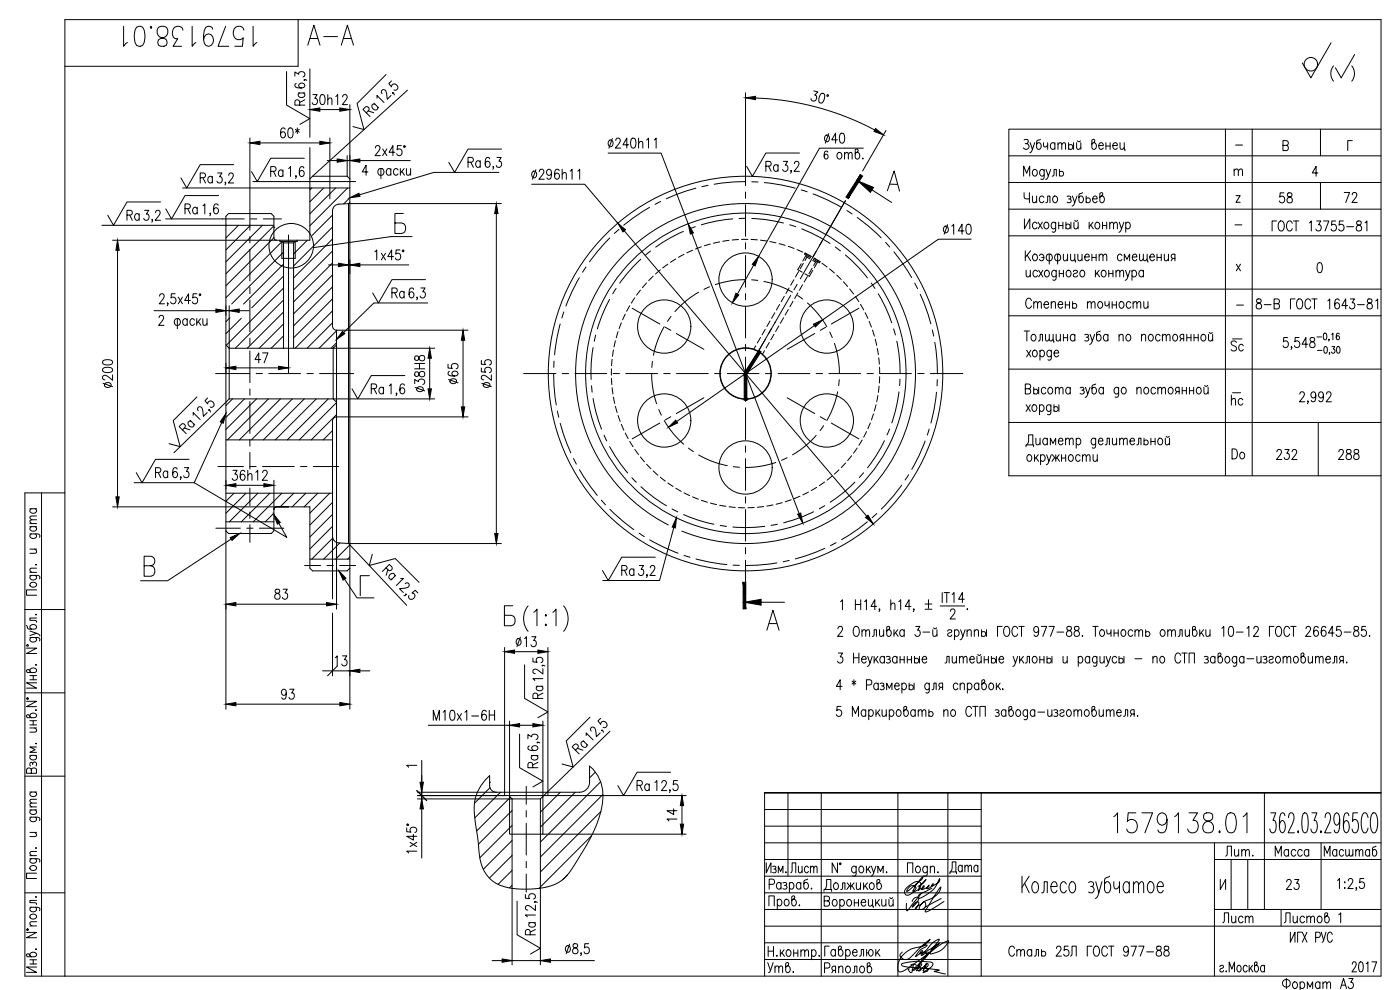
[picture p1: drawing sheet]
<svg xmlns="http://www.w3.org/2000/svg" width="420mm" height="297mm" viewBox="0 0 420 297" stroke-linecap="round" stroke-linejoin="round" font-family="sans-serif">
<defs><g id="words">
<g font-size="10.1">
<text x="36" y="15.2">1579138.01</text>
<text x="91" y="14.8">А-А</text>
<text x="333" y="251.2">1579138.01</text>
</g>
<text font-size="8.4" x="398.3" y="25.8">( )</text>
<g font-size="7.9">
<text x="107.6" y="36.3">Ra</text>
<text x="170.4" y="227.5">Ra</text>
</g>
<g font-size="7.5">
<text x="52.6" y="131.2">Ra</text>
<text x="119.6" y="175.3" transform="rotate(-90 119.6 175.3)">Ra</text>
</g>
<g font-size="7.1">
<text x="284" y="263.5">Дата</text>
<text x="168.3" y="287.9">8,5</text>
</g>
<g font-size="6.6">
<text x="92.4" y="32.8" transform="rotate(-90 92.4 32.8)">Ra</text>
<text x="82.9" y="42.7">60*</text>
<text x="139.3" y="51.5">Ra</text>
<text x="249.8" y="49">отв.</text>
<text x="80.1" y="54.3">Ra</text>
<text x="158.4" y="55">296h11</text>
<text x="382.8" y="62.1">58</text>
<text x="402.2" y="62.1">72</text>
<text x="37" y="67.4">Ra</text>
<text x="281.9" y="71.6">140</text>
<text x="116.4" y="90.7">Ra</text>
<text x="306.6" y="93.8">Степень точности</text>
<text x="368.3" y="106.5">Sc</text>
<text x="128.4" y="118.9" transform="rotate(-90 128.4 118.9)">38H8</text>
<text x="368.7" y="139">Do</text>
<text x="45.5" y="144.6">Ra</text>
<text x="185.2" y="173.9">Ra</text>
<text x="153.8" y="195.4">13</text>
<text x="99.5" y="201.1">13</text>
<text x="189.8" y="238.5">Ra</text>
<text x="236" y="263.2">Лист</text>
<text x="366.5" y="258.2">Лит.</text>
<text x="381.4" y="258.2">Масса</text>
<text x="396.2" y="258.2">Масштаб</text>
<text x="161.6" y="281.9" transform="rotate(-90 161.6 281.9)">Ra</text>
<text x="229.3" y="293.2">Утв.</text>
<text x="301.6" y="288.2">Сталь 25Л ГОСТ 977-88</text>
<text x="383.8" y="298.1">Фоpмат А3</text>
</g>
<g font-size="6.2">
<text x="92.4" y="32.5">30h12</text>
<text x="181.3" y="45.5">240h11</text>
<text x="246.2" y="44.1">40</text>
<text x="228.6" y="52.6">Ra</text>
<text x="58.9" y="56.1">Ra</text>
<text x="54.3" y="65.3">Ra</text>
<text x="375.7" y="93.8">8-В ГОСТ 1643-81</text>
<text x="75.1" y="110.1">47</text>
<text x="34.6" y="117.5" transform="rotate(-90 34.6 117.5)">200</text>
<text x="110.1" y="119.2">Ra</text>
<text x="138.3" y="116.4" transform="rotate(-90 138.3 116.4)">65</text>
<text x="148.2" y="117.5" transform="rotate(-90 148.2 117.5)">255</text>
<text x="306.6" y="125.6">хорды</text>
<text x="368.3" y="122.8">hc</text>
<text x="381.7" y="139">232</text>
<text x="400.4" y="139">288</text>
<text x="68.4" y="145.3">36h12</text>
<text x="81.1" y="181">83</text>
<text x="83.3" y="211">93</text>
<text x="163.7" y="211" transform="rotate(-90 163.7 211)">Ra</text>
<text x="128.8" y="217.3">M10x1-6H</text>
<text x="162.3" y="231.4" transform="rotate(-90 162.3 231.4)">Ra</text>
<text x="203.9" y="247.6" transform="rotate(-90 203.9 247.6)">14</text>
<text x="384.9" y="268.1">23</text>
<text x="365.8" y="278">Лист</text>
<text x="384.2" y="278">Листов</text>
<text x="404.6" y="292.8">2017</text>
</g>
<text font-size="5.3" x="369" y="54">m</text>
<text font-size="3.5" x="120.6" y="231.4">1</text>
<g font-size="2.6">
<text x="369.7" y="44.8">-</text>
<text x="369.4" y="68.8">-</text>
<text x="370.1" y="92.8">-</text>
</g>
</g></defs>
<g fill="none" stroke="#000" stroke-width=".3">
<path d="M89.5 5.9v14h-70M399.5 12.9l-6.1 10.5-2.6-4.5M86 21.5v10l7 4.1-3 1.7M88.5 22.9v-1.3l1.1 .7a.88 .88 0 0 1 1.4-.7 .88 .88 0 0 1-.1 1.5M91.4 23.9v.2v-.2l.7 .2M93 20.7v20.5M105 31.4v181.4M114.7 28.1l-.2-.8 .6-.4 .4 .1 .5 1 .2 1.8 1.1-1.1M115.9 22.4l-8.7 8.7 2 7.8-3.3-.9M117.5 24.3l-.8 .8 .8 1a.92 .92 0 0 1 .9-.8 .92 .92 0 0 1 .9 .8 .92 .92 0 0 1-.8 1l-.3-.1M118 27.8l-.2 .2v-.2l.4 .2 .1 .5M122.3 27.1l-28.5 25.8"/>
<path d="M223.7 27.9v27.8M226.7 29.4a82.8 82.8 0 0 1 35.8 9.6M244.2 27.3l1.3 .3-1 .9a.88 .88 0 0 1 .4 1.5 .88 .88 0 0 1-1.5-.4M246.5 28h.6a1.96 1.96 0 0 1-.8 2.9h-.2a1.77 1.77 0 0 1 .1-2.5zM248.3 28.4l.3 .1-.1 .4-.3-.1zM265.9 39.2l-7 12.1M367.8 38.8v104M375.8 38.8v104M396.3 38.8v8M414.5 38.8h-111.7v104h111.7M54.8 56.4h50.2M65.6 58.7h-10.1l-4 7-1.7-3"/>
<path d="M67.7 54.8h-.2h.2l-.2 .7M68.7 52.6l.4-.7h.5l.4 .6-.3 1-1.2 1.4h1.6M70.2 49.4h-10.1l-4.1 7-1.7-3M75 41.4v27.7M75.9 54.5h30.8M78 42.9h18M88.9 52.8h-.2h.2l-.2 .7M91.2 50.4l-.1-.3-.6-.1a1.63 1.63 0 0 0-.7 2l.1 .6a.68 .68 0 0 0 .7 .4 .68 .68 0 0 0 .6-.4l.1-.5a.86 .86 0 0 0-.8-1l-.6 .4-.1 .5M91.3 47.5h-10.1l-4 7-1.7-3M93 44.3v27.8h-59.2M93.6 56.4l-.6 .6M93.8 52.9l-.8 .8"/>
<path d="M93.8 52.9h10.4M97.1 56.4l-4.1 4.2M98.2 48.2h3M99 41.4v18.3M100.7 56.4l-7.7 7.7M104.2 52.9l.8 .8M104.2 46.7v6.2M104.2 48.2h.8M104.3 56.4l-11.3 11.3M105 59.3l-1.9 1.9M108 48.2h15.1M110.4 51.6h-1.7l1.2-2v3"/>
<path d="M112.7 44.4l.4-.7h.5l.4 .6-.3 1-1.1 1.4h1.6M113.7 50.7h1.2a1.18 1.18 0 0 1-.2 1.9l-1-.2a1.21 1.21 0 0 1 0-1.7zM114.3 50.6v3M114.8 44.7l1.3 2M116.1 44.7l-1.3 2M117.3 51l-.2-.3a.95 .95 0 0 0-1.2 .5 .95 .95 0 0 0 .4 1.2 .65 .65 0 0 0 1-.2M117.3 50.6v2M118.5 45.7h-1.7l1.1-2v3M119.5 51l-.3-.3a.97 .97 0 0 0-1.2 .7 .97 .97 0 0 0 .7 1.2h.3l.5-.4M120.2 50.6v2M120.4 43.7h-1.1l-.1 1.3a.92 .92 0 0 1 1.2 .1 .92 .92 0 0 1 0 1.2 .92 .92 0 0 1-1.2 .1l-.1-.3M120.6 51.4l.8 1.2"/>
<path d="M121.2 43.8h.3v.4h-.3zM121.3 50.6l-1.1 1.4M122 50.6l.1 1.8 .6 .2 .5-.6M123.2 50.6v2M148.1 50.1h-.2h.2l-.2 .7M149.2 47.2h1.2l-.7 1.2a.89 .89 0 0 1 .8 1.3 .89 .89 0 0 1-1.6 0M149.7 51.7h-19.5l-22.3 6.8M150.5 44.7h-10l-4.1 7-1.7-3M159.6 55.3h15.9l9.9 11.7M182.5 45.9h15.9l8.2 21.4M208.8 56.5l-6.3 2-2.5 1.1M212.5 55.6l-1.8 .4"/>
<path d="M223.7 54.5l-3.6 .1-5.8 .7M223.7 57.6v1.9M225.6 54.5l1.9 .1M229.4 54.8l5.1 .7 4.1 1M235.1 48.4h1.3l-.7 1.2a.88 .88 0 0 1 .7 1.3 .88 .88 0 0 1-1.5-.1M237.5 51.3h-.2h.2l-.2 .7M238.4 49.1l.5-.7h.4l.5 .6-.4 1-1.1 1.4h1.6M239.9 45.9h-10.1l-4 7-1.7-3M240.4 57l1.8 .5M244 58.2l4.3 1.8 4.2 2.2M248.4 45.7l-.5-.4a1.43 1.43 0 0 0 .1 2.4 .68 .68 0 0 0 .5-.9 .68 .68 0 0 0-1.1-.2l-.1 .3M253.5 44.5h-7.6l-18.2 32.4"/>
<path d="M261.7 57l5.9 3.7M266.3 57.2l2-5.9 1.7 6M267.1 55.3h2.2M302.8 54.8h111.7M302.8 46.8h111.7M307.2 52.8v-3l.9 2.2 .9-2.2v3M307.3 57.8l.3 1.7 1.3 .2M307.3 42l.8-.2a.64 .64 0 0 1 .4 1l-.4 .3a.9 .9 0 0 1 .5 1.4 .9 .9 0 0 1-1.5-.1M307.7 43.1h.4M308.9 57.8v3M309.2 42.8l.6 2 .7-2M309.8 58.8l.2 1.9 .5 .1 .6-.6"/>
<path d="M309.8 44.8l-.2 .6-.5 .4M310.2 51a.65 .65 0 0 1 1 .3l.1 .7a.82 .82 0 0 1-.9 .8l-.2-.1a1.23 1.23 0 0 1 0-1.7zM311.1 58.8v2M312.3 41.8l-.9 .3-.3 .4v1.7l.2 .5a.95 .95 0 0 0 1.2-.5 .95 .95 0 0 0-.4-1.2 .64 .64 0 0 0-1 .2M313.2 42.8l.1 1.2 .2 .1 .6-.1 .3-.5M313.3 59.2a.67 .67 0 0 0-.7-.4 .67 .67 0 0 0-.6 .4l-.1 .8a.82 .82 0 0 0 .9 .8l.5-.4M313.4 51.3l-.3-.3a.64 .64 0 0 0-1 .3 .91 .91 0 0 0 0 1.1 .91 .91 0 0 0 1 .3l.3-.3M313.4 50.8l-.1 2.7-.4 .3-.6-.1M313.9 50.8l.7 2 .7-2M314.4 42.8v2M314.6 52.8l-.2 .6-.6 .4M315.8 52.8l.4-.1 .1-1.9h.7v2"/>
<path d="M316.3 59a.64 .64 0 0 1 1 .2 .91 .91 0 0 1 0 1.1 .91 .91 0 0 1-1 .4 1.2 1.2 0 0 1 0-1.7zM316.6 43.2a.67 .67 0 0 0-.6-.4 .67 .67 0 0 0-.7 .4 .85 .85 0 0 0 .1 1.3 .85 .85 0 0 0 1.2-.1M316.6 42.8v2M317.5 43.4l.6-.6 .4 .2 .2 1.8M317.5 42.8v2M317.9 51.7a.73 .73 0 0 1 1.2 0 .73 .73 0 0 1-.4 1.1h-.4l-.4-.2M317.9 50.8v2M318.7 43.4l.5-.6 .5 .2 .1 1.8M320.3 59a.73 .73 0 0 1 1.1 .2l-.4 .5h-.3M320.7 43.7a.73 .73 0 0 1 1.2 0 .73 .73 0 0 1-.4 1.1h-.5l-.3-.3M320.7 42.8v2M321 59.7l.5 .5-.1 .3-.4 .3-.7-.1"/>
<path d="M321.8 58.8l.7 2 .7-2M322.2 42.8v2M323.1 42.8l.1 1.9 .6 .1 .6-.6M323.3 42.2l.4 .3 .6-.3M324.4 42.8v2M324.9 57.8l-1 .4v2.3a.58 .58 0 0 0 .9 .2 .95 .95 0 0 0 .4-1.2 .95 .95 0 0 0-1.2-.5l-.2 .2M326 59.7a.73 .73 0 0 1 1.2 0 .73 .73 0 0 1-.4 1.1h-.5l-.3-.3M326 58.8v2M327.9 59.7h1.4l-.3-.7a.64 .64 0 0 0-1 .2 .91 .91 0 0 0 0 1.1 .91 .91 0 0 0 1 .4l.3-.3M328.1 42.8a1 1 0 0 1 1 1 1 1 0 0 1-1 1l-.4-.6v-2.1l.7-.3 .2 .4-.1 .3-.8 .7M329.7 43.7h1.4l-.1-.6a.59 .59 0 0 0-.9-.1 .95 .95 0 0 0-.4 1.2 .95 .95 0 0 0 1.2 .5l.2-.3M330.5 58.8a1 1 0 0 1 1 1 1 1 0 0 1-1 1l-.4-.6v-2.1l.7-.3 .2 .4-.1 .3-.8 .7"/>
<path d="M331.9 43.8h1.3M331.9 42.8v2M333.2 42.8v2M334 43.7h1.3l-.2-.7a.65 .65 0 0 0-1 .2l-.1 .8a.82 .82 0 0 0 .9 .8l.4-.4M336.1 42.8l.2 1.9 .5 .1 .6-.6M337.4 42.8v2h.2v.4M370.9 58.7h1.3l-1.3 2h1.3M385 43.6h1.1a.81 .81 0 0 1 .6 .8 .81 .81 0 0 1-.6 .8h-1.1v-3h1.1l.4 .3 .1 .5-.5 .6M395.6 51.9h-1.8l1.2-2v3M396.3 54.8v8M405.8 42.2h-1.3v3M30.6 67.6h51.6"/>
<path d="M35.3 75.1v74M45.8 66h-.3h.3l-.3 .7M46.7 63.8l.4-.7 .7 .1 .3 .5-.4 1-1.1 1.4h1.6M48.2 60.6h-10.1l-4 7-1.8-3M49.7 65.7h23.6M63.2 64h-.3h.3l-.3 .8M65.5 61.6l-.1-.3-.6-.1a1.63 1.63 0 0 0-.7 2l.3 .8a.84 .84 0 0 0 1.2-.7 .84 .84 0 0 0-1.2-.8l-.3 .7M68 67.6l-.2 .2M71.6 67.6l-3.8 3.8M75 71v1.9M75 74.8v9.5M75.2 67.6l-7.4 7.4"/>
<path d="M75.2 65.7h1.9M78.8 67.6l-11 11M79 65.7h5.5M82.2 71.3l-14.4 14.5M82.2 68.3h.1M82.2 67.8l-14.4 14.4M83 72.1a.8 .8 0 0 1-.8-.8v-6.4l-.8-.8h-12.8l-.8 .8v147.9M84 72.1v.4h5.2v-.4M84.6 72.5v5h4v-5M84.7 72.5l-16.9 16.8M84.7 72.5l.4 .4M85.1 75.6l-15.6 15.6"/>
<path d="M85.1 79.2l-12 12M85.1 72.9h3M85.1 72.9v31.6M86.6 70.5v41.4M88.1 72.9v31.6M88.5 72.5l-.4 .4M92.2 72.1l-4.1 4.1M98.6 79.5h3M99.8 64.5l-6.1 6.2M99.8 68.1l-11.7 11.7M99.8 71.7l-11.7 11.7M99.8 75.3l-11.7 11.7"/>
<path d="M99.8 78.9l-11.7 11.7M104.6 79.5h.4M105 60.7l-.4 .4h45.9M108 79.5h14.7M112.5 75.6l.6-.6v3M114.4 76l1.3 2M115.7 76l-1.3 2M118.1 77h-1.7l1.1-2v3M120 75h-1.1l-.1 1.3a.92 .92 0 0 1 1.2 .1 .92 .92 0 0 1 0 1.2 .92 .92 0 0 1-1.2 .1l-.1-.3M120.8 75.1h.3v.4h-.3zM121 64h-2.5v6h2.1a1.63 1.63 0 0 0 1.2-1.5 1.63 1.63 0 0 0-1.2-1.6h-2.1M123.7 71h-6.4l-23.2 3.3"/>
<path d="M149 64.1v96M183 71.4l-3.6 4-2.5 3.2M185.8 68.8l-1.4 1.3M187.3 69.3l72.8 85.6M192.3 77.8a44.5 44.5 0 0 0-6.3 7.2M194.9 62.2l-5 3.3-2.7 2.1M195.2 75.3l-1.5 1.2M198.3 60.4l-1.7 .9M200.4 79.3l-1.5 1.1M202.8 77.7l-1.6 1M205.1 69.4a42.7 42.7 0 0 0-8.3 4.8M205.3 76.3l-1.7 .9"/>
<path d="M207.6 70.1l32.2 84M207.8 75.1l-1.7 .8M208.7 68l-1.8 .7M210.5 74.1l-1.8 .6M213.2 73.2l-1.8 .6M216 72.6l-1.9 .4M218.8 72.1l-1.9 .3M219.9 65.7a43.8 43.8 0 0 0-9.4 1.7M221.6 71.9l-1.9 .1M223.7 65.5l-1.9 .1M223.7 61.4v9.5M223.7 72.8v1.9"/>
<path d="M223.7 76.7v9.5M224.5 71.8h-1.9M225.4 71.8l1.9 .2M225.6 65.6a42.5 42.5 0 0 1 9.5 1.3M226.2 79.5l-4.9 8.8M228.2 72.1l1.9 .2M231 72.5l1.9 .4M233.8 73.1l1.8 .5M236.5 73.9l1.8 .6M237 67.4l1.8 .6M239.2 74.9l1.7 .8M240.5 79.1l-1.1 1.8 1.3 .8"/>
<path d="M240.6 68.7l.2 .1a44 44 0 0 1 8.3 4.3M241.1 79l-1 1.7M241.8 76.1l1.7 .9-1.9-1.1-.2 .3 1.9 1.1M241.9 76.6l-1 1.7M242 76.6l.2 .5M242.2 77.1l.9 .6M242.2 77.1l-.6 1.1M243.9 78.1l.9 .6M244.1 77.8l1.8 1.1 .2-.4-1.8-1.1 1.6 1.1M244.8 78.7l-.6 1M245.3 78.5l-.5 .2M245.4 78.6l-1 1.7"/>
<path d="M246.7 79l1.5 1.1M247.8 70.5l5.9-10.3-13.5 23.5M250.7 74.1l1.5 1.2M253.7 76.5a43.5 43.5 0 0 1 6.6 6.9M254.1 63.2l1.6 1M257.3 65.3l3.2 2.4 3.9 3.7M265.8 72.7l1.2 1.4M268.3 75.5l2 2.7 3.3 5.1M291.5 71.8h-9.9l-34.7 24.2M302.8 70.8h111.7M302.8 62.8h111.7M307.4 65.7v3l1.7-3v3"/>
<path d="M307.7 75.2v3M308.3 76.5l1 1.7M309.3 75.2l-1.6 2M310.2 76.4a.64 .64 0 0 1 1 .3 .91 .91 0 0 1 .1 1.1 .91 .91 0 0 1-1.1 .3 1.2 1.2 0 0 1 0-1.7zM311.2 67.1l-.2-.3a.97 .97 0 0 0-1.2 .7 .97 .97 0 0 0 .6 1.2h.4l.4-.5M311.6 66.7l1.2 2M311.9 76.7a.66 .66 0 0 1 .7-.5 .66 .66 0 0 1 .6 .5 .91 .91 0 0 1 0 1.1 .91 .91 0 0 1-1 .3l-.3-.3M312.6 77.2h.7M312.8 66.7l-1.2 2M313.6 66.8a.97 .97 0 0 1 1.2 .7 .97 .97 0 0 1-.6 1.2 1.03 1.03 0 0 1-1-.8 1.03 1.03 0 0 1 .4-1.1zM313.8 60.8l.5-.1 .1-1.9h.7v2M314.3 76.4h1.2a1.18 1.18 0 0 1-.3 1.8l-.9-.1a1.23 1.23 0 0 1 0-1.7z"/>
<path d="M314.9 76.2v3M316.8 67.1l-.2-.3a.97 .97 0 0 0-1.2 .7 .97 .97 0 0 0 .6 1.2h.4l.4-.5M316.8 66.7l-.1 2.7-.3 .3-.6-.2M316.8 76.4l1-.2a1.15 1.15 0 0 1 0 2h-.7l-.5-.4-.1-.7zM317.4 76.2v3M317.7 67.7h1.3M317.7 66.7v2M319 66.7v2M319.1 76.2l.1 1.9 .6 .1 .6-.5M319.9 67.5a.73 .73 0 0 1 1.2 0 .73 .73 0 0 1-.4 1.2h-.4l-.4-.3M319.9 66.7v2M320.4 76.2v2"/>
<path d="M321.3 76.2l.1 1.9 .6 .1 .6-.5M321.4 66.7v2M322.3 66.7l.1 1.8 .6 .2 .6-.6M322.5 66.1l.4 .3 .5-.3M322.5 60.8l-.4 .9-.4 .1M322.6 76.2v2h.2v.5M323.5 76.2l.1 1.9 .6 .1 .5-.5M323.6 66.7v2M324.7 76.2v2M325.5 77.1h1.4l-.1-.6a.59 .59 0 0 0-.9-.1 .95 .95 0 0 0-.4 1.2 .95 .95 0 0 0 1.2 .5l.2-.3M326.9 66.7v2M327.3 67.5l.8 1.2"/>
<path d="M327.7 77.2h1.3M327.7 76.2v2M328 66.7l-1.1 1.4M328.9 66.8a.97 .97 0 0 1 1.3 .7 .97 .97 0 0 1-.7 1.2 1.02 1.02 0 0 1-.9-.7 1.02 1.02 0 0 1 .3-1.2zM329 76.2v2M329.9 76.8l.5-.6 .5 .2 .1 1.8M329.9 76.2v2M330.9 67.7h1.2M330.9 66.7v2M331 76.8l.6-.6 .4 .2 .2 1.8M332.1 66.7v2M333 67.2l.6-.5 .5 .1 .1 1.9"/>
<path d="M333 66.7v2M334.2 67.2l.6-.5 .4 .1 .1 1.9M335.9 66.7l.7 2 .7-2M336.6 68.7l-.5 .8-.3 .2M336.7 76.7a.67 .67 0 0 0-.6-.5 .67 .67 0 0 0-.6 .5 .91 .91 0 0 0-.1 1.1 .91 .91 0 0 0 1.1 .3l.2-.3M337.4 78.2v-2l.8 1.6 .8-1.6v2M337.9 67.1a.66 .66 0 0 1 .6-.5 .66 .66 0 0 1 .6 .5l.1 .4a.9 .9 0 0 1-.9 1.2l-.4-.5M337.9 66.7v3M339.8 77.1h1.4l-.2-.7a.65 .65 0 0 0-1.1 .3l-.1 .7a.82 .82 0 0 0 .9 .8l.5-.4M342 76.2l.1 1.9 .5 .1 .5-.5M343.1 76.2l.1 1.9 .5 .1 .6-.5M344.3 76.2v2h.2v.5"/>
<path d="M345.1 77.1h1.3l-.2-.7a.64 .64 0 0 0-1 .3 .91 .91 0 0 0 0 1.1 .91 .91 0 0 0 1 .3l.2-.3M347.2 77.2h1.3M347.2 76.2v2M348.5 76.2v2M349.4 76.2l.1 1.9 .6 .1 .6-.5M350.7 76.2v2M351.9 77.5l-.4 .7M352.6 77.5l-.9-.1-.2-.4 .2-.6 .9-.2v2M371 79.3l1.3 2M372.3 79.3l-1.3 2M383.1 66.3h-1.3v3M384.1 66.4l.2-.1a1.31 1.31 0 0 1 1.1 1.9 .94 .94 0 0 1-.9 1.1 .94 .94 0 0 1-.9-1.1l.1-1.2z"/>
<path d="M387.8 67a.89 .89 0 0 0-1.1-.7 .89 .89 0 0 0-.6 1.1v.8a.89 .89 0 0 0 .6 1.1 .89 .89 0 0 0 1.1-.7M388.2 66.3h1.6M389 66.3v3M393 66.9l.5-.6v3M395.1 66.3h1.3l-.7 1.1a.88 .88 0 0 1 .8 1.4 .88 .88 0 0 1-1.6-.1M395.6 78.9l.6-.1a1.77 1.77 0 0 1 .5 2.4l-.2 .5-.6 .1a1.77 1.77 0 0 1-.5-2.4zM397.2 66.3h1.6l-1.1 3M400.9 66.3h-1.2l-.1 1.3a.92 .92 0 0 1 1.3 .1 .92 .92 0 0 1 0 1.2 .92 .92 0 0 1-1.3 .1l-.1-.3M403.1 66.3h-1.1l-.1 1.3a.92 .92 0 0 1 1.2 .1 .92 .92 0 0 1 0 1.2 .92 .92 0 0 1-1.2 .1l-.1-.3M404.2 68h2M407.3 66.4a.67 .67 0 0 0 .2 1 .94 .94 0 0 1 1.1 .9 .94 .94 0 0 1-1 1 .98 .98 0 0 1-.5-1.2 .98 .98 0 0 1 1.1-.7 .61 .61 0 0 0 .3-.6 .61 .61 0 0 0-.4-.5zM409.7 66.9l.5-.6v3"/>
<path d="M46.2 93.2h18.6M47.7 95.3l.5-.7 .7 .2 .2 .4-.3 1-1.2 1.4h1.6M47.9 88.9l.5-.8h.4l.5 .6-.4 1-1.1 1.5h1.6M50.4 91h-.2h.2l-.2 .7M52.6 88.1h-1.2l-.1 1.3a.92 .92 0 0 1 1.3 .1 .92 .92 0 0 1 0 1.3 .92 .92 0 0 1-1.3 .1l-.1-.3M52.7 95.8h1.1a1.18 1.18 0 0 1-.2 1.8l-.9-.1a1.21 1.21 0 0 1 0-1.7zM53.2 95.6v3M53.5 89.2l1.2 2M54.7 89.2l-1.2 2M56.2 96.1a.66 .66 0 0 0-.6-.5 .66 .66 0 0 0-.7 .5 .85 .85 0 0 0 .1 1.2 .85 .85 0 0 0 1.2-.1M56.2 95.6v2M57.1 90.1h-1.7l1.2-2v3.1"/>
<path d="M58.4 96.1a.66 .66 0 0 0-.7-.5 .66 .66 0 0 0-.6 .5l-.1 .7a.8 .8 0 0 0 .9 .8l.5-.4M59 95.6v2M59.1 88.1h-1.1l-.2 1.3a.92 .92 0 0 1 1.3 .1 .92 .92 0 0 1 0 1.3 .92 .92 0 0 1-1.3 .1l-.1-.3M59.5 96.5l.8 1.1M59.9 88.2h.3v.4h-.3zM60.2 95.6l-1.2 1.4M60.9 95.6l.1 1.9 .6 .1 .5-.6M62.1 95.6v2M67.8 93.2h1M68.8 91.7v28M69 95.3l-1.2 1.2M71.8 93.2h3"/>
<path d="M72.4 95.5l-4.6 4.6M75 86.2v1.9M75 90v9.6M85.1 82.8l-9.6 9.6M85.1 86.4l-17.2 17.2M85.1 90l-14.5 14.5M85.1 93.6l-10.1 10.1M85.1 97.2l-7.3 7.3M99.8 82.5l-11.7 11.7M99.8 86.1l-11.7 11.7M99.8 89.7l-11.7 11.7M99.8 93.3l-11.2 11.2"/>
<path d="M99.8 96.9l-7.6 7.6M100.9 99.1h39.6M100.9 99.1l-.7-.3-.4-.9v-34.7a1.99 1.99 0 0 1 1.9-1.9l2.9-.2v102l.4 .4M101 99.2l-5.2 5.3M101 99.1v83.7M125.3 89.3h-.2h.2l-.2 .7M126.3 86.4h1.3l-.7 1.1a.88 .88 0 0 1 .7 1.4 .88 .88 0 0 1-1.5-.1M127.7 83.9h-10.1l-4 7-1.8-3M128.4 90.9h-16.2l-9.1 8.9M168.1 97.2l-.9 4.1-.8 5.2M169.2 93.6l-.6 1.8M173.9 83.3l-2.3 4.3-1.7 4.2"/>
<path d="M175.9 80.1l-1.1 1.6M182.9 89.8a44.1 44.1 0 0 0-3.6 8.9M184.9 86.5l-1 1.7M185.5 99.5l-.6 1.8M186.5 96.8l-.7 1.8M187.6 94.3l-.8 1.7M189 91.7l-.9 1.7M189.7 92.5l8.3 4.7M190.5 89.4l-1 1.5M192.2 87.1l-1.1 1.5M194 84.9l-1.2 1.4M196 82.9l-1.3 1.3"/>
<path d="M198.2 81l-1.5 1.2M199.3 98l-1.8 3.7-1.4 4.9M199.7 98.2l1.6 .9M201.4 94.9l-1.1 1.5M209.6 87.7l-3.8 2.7-3.2 3.1M212.9 86l-1.6 .8M223.7 83.9a27.9 27.9 0 0 0-9 1.5M223.7 88.1v1.9M223.7 91.9v9.5M225.6 84l1.8 .1M229.2 84.4l4.9 1.5 3.7 1.8M229.7 98.8l-1 1.6"/>
<path d="M231.1 96.3l-1 1.7M232.5 93.8l-.9 1.7M233.7 97.8l-.9 1.7M234 91.4l-1 1.6M235.2 95.3l-1 1.7M235.4 88.9l-1 1.6M236.6 92.9l-1 1.6M236.8 86.4l-.9 1.7M237.3 88.6l-13.6 23.5M238 90.4l-.9 1.6M238.2 83.9l-.9 1.7M239.2 85.3l-.9 1.7"/>
<path d="M239.4 88.7l1.5 1M239.4 87.9l-.9 1.7M239.7 81.5l-1 1.6M240.9 85.4l-1 1.7M242.3 83l-1 1.6M242.3 90.9l3.2 3.2 2.6 3.9M243.7 80.5l-.9 1.6M243.9 81.1l-1 1.8-1.3-.8M244.4 97.7l-41.3 28.8M247.8 98.2l-1.6 .9M249 80.7l1.4 1.2M249 99.6l.8 1.7"/>
<path d="M251.1 82.5l1.4 1.4M253.1 84.5l1.3 1.5M255 86.7l1.1 1.5M256.7 88.9l1.1 1.6M257.7 92.5l-8.2 4.7M258.3 91.3l.9 1.7M259.6 93.8l.9 1.7M260.8 96.4l.7 1.8M261.5 84.9l1.1 1.6M261.8 99.1l.6 1.8M263.6 88.2a42.1 42.1 0 0 1 4 8.6M268.2 98.7l.5 1.8"/>
<path d="M274.5 84.9l.9 1.7M276.2 88.3l2.3 6 .9 2.9M279.8 99l.4 1.8M302.8 94.7h111.7M302.8 86.7h111.7M307.4 99.3h1.6M308 81.1l.1 1.8 .5 .2 .6-.6M308.2 99.3v3M309.2 81.1v2M311.4 81.5l-.3-.3a.97 .97 0 0 0-1.2 .7 .97 .97 0 0 0 .7 1.2h.3l.5-.4M311.7 81.1l1.3 2M313 81.1l-1.3 2"/>
<path d="M313.8 81.2a.97 .97 0 0 1 1.2 .7 .97 .97 0 0 1-.6 1.2 1.02 1.02 0 0 1-1-.7 1.02 1.02 0 0 1 .4-1.2zM317 81.5l-.3-.3a.97 .97 0 0 0-1.2 .7 .97 .97 0 0 0 .7 1.2h.3l.5-.4M317 81.1l-.1 2.7-.4 .3-.5-.2M317.9 82.1h1.3M317.9 81.1v2M319.2 81.1v2M320.3 81.2a.97 .97 0 0 1 1.2 .7 .97 .97 0 0 1-.6 1.2 1.03 1.03 0 0 1-1-.7 1.03 1.03 0 0 1 .4-1.2zM322.1 81.5a.66 .66 0 0 1 .7-.4 .66 .66 0 0 1 .6 .4l-.1 .3-1.1 .4-.1 .5a.67 .67 0 0 0 .7 .4 .67 .67 0 0 0 .6-.4M324.4 81.2a.97 .97 0 0 1 1.2 .7 .97 .97 0 0 1-.6 1.2 1.02 1.02 0 0 1-1-.7 1.02 1.02 0 0 1 .4-1.2zM328.8 81.1v2M329.2 81.9l.8 1.2M329.9 81.1l-1.1 1.4"/>
<path d="M330.2 99.3l-1 .4v2.3a.59 .59 0 0 0 .9 .2 .95 .95 0 0 0 .4-1.2 .95 .95 0 0 0-1.2-.5l-.2 .2M330.8 81.2a.97 .97 0 0 1 1.2 .7 .97 .97 0 0 1-.6 1.2 1.02 1.02 0 0 1-1-.7 1.02 1.02 0 0 1 .4-1.2zM332.8 82.1h1.2M332.8 81.1v2M334 81.1v2M334.9 81.7l.6-.6 .5 .1 .1 1.9M334.9 81.1v2M336.1 81.7l.5-.6 .5 .1 .1 1.9M337.8 81.1l.7 2 .7-2M338.5 83.1l-.3 .6-.5 .4M339.7 81.5l.3-.3a.97 .97 0 0 1 1.2 .7 .97 .97 0 0 1-.7 1.2h-.3l-.5-.4M339.7 81.1v3"/>
<path d="M343.2 81.5l-.3-.3a.95 .95 0 0 0-1.1 .5 .95 .95 0 0 0 .3 1.2 .64 .64 0 0 0 1.1-.2M343.2 81.1v2M362.9 99.7l.4 .3 .5-.3M59.1 119.1l-7.1 7.1 2.1 7.8-3.4-.9M62.3 119.4l-.8 .8 .8 1a.92 .92 0 0 1 1-.8 .92 .92 0 0 1 .9 .9 .92 .92 0 0 1-.8 .9l-.3-.1M64.7 112.1h10.3M67.8 103.5l1 1h61.7M68.8 119.7l-16.6 16.1M68.8 119.7h61.7M69.8 119.7l-2 2M70.8 110.4h12.8M73.4 119.7l-5.6 5.6"/>
<path d="M75 101.5v1.9M75 105.3v9.5M75 116.7v1.9M77 119.7l-9.2 9.2M80.6 119.7l-12.3 12.3M80.7 112.1h9.5M84.2 119.7l-12.3 12.3M85.1 100.8l-3.7 3.7M85.1 104.4l-.1 .1M87.7 119.7l-12.3 12.3M91.3 119.7l-12.3 12.3M92.1 112.1h1.9"/>
<path d="M94.9 119.7l-12.3 12.3M95.9 112.1h10.3M98.5 119.7l-12.3 12.3M101 102.8l-1.6 1.7M101 103.5l-1 1v15.2l1 1M119.1 118h-.2h.2l-.2 .8M121.4 115.6a.64 .64 0 0 0-1.1-.3 2.02 2.02 0 0 0 .4 2.9 .88 .88 0 0 0 .8-1.1 .88 .88 0 0 0-1.2-.6l-.3 .7M121.5 112.7h-10.1l-4 7-1.7-3M139 102.1v20M157.1 112.1h9.7M166.1 112.1l.2 3.6 .6 5.8M166.3 108.3l-.1 1.9"/>
<path d="M168.8 112.1h1.9M172.6 112.1h9.5M177.5 115.7l.2 2M178 104.3a41.9 41.9 0 0 0-.6 9.5M178 119.6a42.6 42.6 0 0 0 2.5 9.2M178.8 100.5l-.5 1.9M183.5 110.7v1.9M183.5 113.5l.1 1.9M183.7 107.8l-.2 1.9M183.7 116.3l.2 1.9M184 112.1h1.9M184.1 105l-.3 1.9"/>
<path d="M184.1 119.2l.4 1.8M184.7 102.2l-.4 1.9M187.8 112.1h9.5M195.6 112.1l.5 5.3 1 3.8M195.8 108.4l-.2 1.9M199.2 112.1h1.9M203 100.1l8.2 4.7M203 112.1h9.6M211.2 119.4l-8.2 4.7M214.5 112.1h1.9M218.3 112.1h9.5M223.7 103.3v1.9"/>
<path d="M223.7 107.1v9.6M223.7 118.6v1.9M226.8 103.7l-.6 1.1M228.2 101.3l-.9 1.6M229.4 105.2l-.5 1.1M229.7 112.1h1.9M230.9 102.8l-1 1.6M232.3 100.3l-1 1.6M233.5 112.1h9.5M236.3 119.4l8.2 4.7M244.5 100.1l-8.2 4.7M245 112.1h1.9"/>
<path d="M248.8 112.1h9.5M250.4 103l1 3.8 .5 5.3M251.4 117.6l-1.5 4.9-1.7 3.6M251.9 113.9l-.2 1.8M260.2 112.1h1.9M262.7 101.8l.4 1.8M263.3 104.5l.3 1.9M263.5 118.7l-.4 1.8M263.7 107.4l.2 1.8M263.8 115.9l-.2 1.8M264 110.2v1.9h9.5M264 113l-.1 1.9"/>
<path d="M269.1 102.4a43.3 43.3 0 0 1 1 9.5M269.8 117.6v.1a43.9 43.9 0 0 1-2.2 9.2M270.1 113.8l-.1 1.9M275.4 112.1h1.9M279.2 112.1h9.7M280.5 102.7l.7 5.8 .1 3.6M281 117.7l-.7 5.2-.9 4M281.3 113.9l-.1 1.9M302.8 110.8h111.7M307.7 116.6h1a.81 .81 0 0 1 .6 .8 .81 .81 0 0 1-.6 .8h-1v-3h1a.73 .73 0 0 1 .6 .7 .73 .73 0 0 1-.6 .7M308.1 105.1l1.3 2M309.4 105.1l-1.3 2"/>
<path d="M309.8 100.5a.97 .97 0 0 1 1.2 .6 .97 .97 0 0 1-.7 1.2 1.02 1.02 0 0 1-.9-.7 1.02 1.02 0 0 1 .4-1.1zM310.2 105.2a.64 .64 0 0 1 1 .3 .91 .91 0 0 1 0 1.1 .91 .91 0 0 1-1 .3 1.23 1.23 0 0 1 0-1.7zM310.2 117.1a.73 .73 0 0 1 1.2 0 .73 .73 0 0 1-.4 1.1h-.4l-.4-.3M310.2 116.2v2M311.6 102.3l.5-.1 .1-1.9h.7v2M311.7 116.2v2M312.1 105.5a.67 .67 0 0 1 .6-.5 .67 .67 0 0 1 .7 .5l.1 .7a.82 .82 0 0 1-.9 .9l-.5-.5M312.1 105.1v3M313.8 100.3l.1 1.9 .4 .1 .6-.6M313.9 116.6a.66 .66 0 0 0-.6-.4 .66 .66 0 0 0-.7 .4l-.1 .8a.8 .8 0 0 0 .9 .8l.5-.4M314.8 116.4a.97 .97 0 0 1 1.2 .6 .97 .97 0 0 1-.6 1.2 1.02 1.02 0 0 1-1-.7 1.02 1.02 0 0 1 .4-1.1zM314.9 100.3l.1 1.9 .5 .1 .6-.6"/>
<path d="M315.5 105.5l-.2-.3a.64 .64 0 0 0-1 .3 .91 .91 0 0 0-.1 1.1 .91 .91 0 0 0 1.1 .3l.2-.3M315.5 105.1l-.1 2.7-.3 .3-.6-.2M316.1 100.3v2h.2v.5M316.3 105.9h1.4l-.2-.7a.64 .64 0 0 0-1.1 .3 .91 .91 0 0 0 0 1.1 .91 .91 0 0 0 1.1 .3l.2-.3M316.7 116.8l.6-.6 .5 .2 .1 1.8M316.7 116.2v2M317 100.3l.1 1.9 .6 .1 .5-.6M317.9 116.8l.6-.6 .4 .2 .1 1.8M318.2 100.3v2M319.1 101.3h1.3M319.1 100.3v2M320.4 100.3v2"/>
<path d="M321.2 116.6a.66 .66 0 0 0-.6-.4 .66 .66 0 0 0-.7 .4 .85 .85 0 0 0 .1 1.3 .85 .85 0 0 0 1.2-.1M321.2 116.2v2M322.6 100.7l-.3-.2a.95 .95 0 0 0-1.1 .5 .95 .95 0 0 0 .3 1.2 .64 .64 0 0 0 1.1-.3M322.6 100.3v2M324.2 116.4a.71 .71 0 0 1 1.1 .2l-.3 .5h-.4M325 117.1l.4 .5-.2 .5h-1M325.5 100.5a.71 .71 0 0 1 1.2 .2l-.1 .3-.6 .2M325.8 116.2l.7 2 .6-2M326.3 101.2l.5 .5-.2 .5h-1.1M326.5 118.2l-.3 .6-.5 .4M327.1 100.3l.7 2 .7-2M327.8 102.3l-.4 .9-.4 .1"/>
<path d="M328.9 115.2l-1.1 .4-.1 .3v1.7l.2 .5a.64 .64 0 0 0 1.1-.3 .85 .85 0 0 0-.1-1.2 .85 .85 0 0 0-1.2 0M331.1 116.6l-.2-.2a.95 .95 0 0 0-1.2 .5 .95 .95 0 0 0 .4 1.2 .64 .64 0 0 0 1-.3M331.1 116.2v2M332.5 100.7a.66 .66 0 0 0-.6-.4 .66 .66 0 0 0-.6 .4 .85 .85 0 0 0 0 1.3 .85 .85 0 0 0 1.2-.1M332.5 100.3v2M335.7 116.6l-.2-.2a.97 .97 0 0 0-1.2 .6 .97 .97 0 0 0 .6 1.2h.4l.4-.4M335.7 116.2l-.1 2.7-.3 .3-.6-.1M335.8 100.9l.6-.6 .6 .2 .1 1.8M335.8 100.3v2M336.9 116.4a.97 .97 0 0 1 1.2 .6 .97 .97 0 0 1-.7 1.2 1.02 1.02 0 0 1-.9-.7 1.02 1.02 0 0 1 .4-1.1zM338.2 100.5a.97 .97 0 0 1 1.3 .6 .97 .97 0 0 1-.7 1.2 1.03 1.03 0 0 1-.9-.7 1.03 1.03 0 0 1 .3-1.1zM341.2 116.8l.6-.6 .5 .2 .2 1.8"/>
<path d="M341.2 116.2v2M342.6 100.9l.5-.6 .6 .2 .1 1.8M342.6 100.3v2M343.6 116.4a.97 .97 0 0 1 1.2 .6 .97 .97 0 0 1-.6 1.2 1.02 1.02 0 0 1-1-.7 1.02 1.02 0 0 1 .4-1.1zM345 100.5a.97 .97 0 0 1 1.2 .6 .97 .97 0 0 1-.7 1.2 1.02 1.02 0 0 1-.9-.7 1.02 1.02 0 0 1 .4-1.1zM346.8 116.6a.66 .66 0 0 0-.6-.4 .66 .66 0 0 0-.7 .4l-.1 .8a.8 .8 0 0 0 .9 .8l.5-.4M347.5 116.8l.6-.6 .4 .2 .1 1.8M347.5 116.2v2M348.2 100.7l-.3-.2a.97 .97 0 0 0-1.2 .6 .97 .97 0 0 0 .7 1.2h.3l.5-.4M348.6 116.8l.6-.6 .5 .2 .1 1.8M348.9 100.9l.5-.6 .5 .2 .1 1.8M348.9 100.3v2"/>
<path d="M350 100.9l.6-.6 .4 .2 .1 1.8M350.9 116.4a.97 .97 0 0 1 1.2 .6 .97 .97 0 0 1-.6 1.2 1.02 1.02 0 0 1-1-.7 1.02 1.02 0 0 1 .4-1.1zM352.3 100.5a.97 .97 0 0 1 1.2 .6 .97 .97 0 0 1-.6 1.2 1.02 1.02 0 0 1-1-.7 1.02 1.02 0 0 1 .4-1.1zM353.2 117.5l-.5 .7M353.9 117.5l-.9-.1-.3-.5 .3-.5 .9-.2v2M354.6 101.6l-.5 .7M354.8 117.2h1.3M354.8 116.2v2M355.3 101.6h-.7l-.4-.3-.1-.4 .2-.4 1-.2v2M356.1 116.2v2M356.2 101.3h1.2M356.2 100.3v2"/>
<path d="M357 116.2v2M357 117.2h1.2M357.4 100.3v2M358.2 116.2v2M358.3 101.3h1.3M358.3 100.3v2M359.4 116.4a.97 .97 0 0 1 1.2 .6 .97 .97 0 0 1-.7 1.2 1.03 1.03 0 0 1-.9-.7 1.03 1.03 0 0 1 .4-1.1zM359.6 100.3v2M360.7 100.5a.97 .97 0 0 1 1.3 .6 .97 .97 0 0 1-.7 1.2 1.02 1.02 0 0 1-.9-.7 1.02 1.02 0 0 1 .3-1.1zM361.3 116.2l.1 1.9 .6 .1 .6-.6M361.5 115.6l.4 .3 .6-.3M362.6 116.2v2"/>
<path d="M362.7 100.3l.1 1.9 .6 .1 .5-.6M363.9 100.3v2M386.4 101.3h-1.1l-.1 1.3a.92 .92 0 0 1 1.2 .1 .92 .92 0 0 1 0 1.2 .92 .92 0 0 1-1.2 .1l-.1-.3M387.7 104.1h-.2h.2l-.2 .8M389.9 101.3h-1.2l-.1 1.3a.92 .92 0 0 1 1.3 .1 .92 .92 0 0 1 0 1.2 .92 .92 0 0 1-1.3 .1l-.1-.3M390.1 118.3l.5-.7 .6 .1 .3 .4-.4 1-1.1 1.5h1.6M392.5 103.3h-1.7l1.1-2v3M393.3 101.4a.66 .66 0 0 0 .2 1 .94 .94 0 0 1 1.2 .9 .94 .94 0 0 1-1.1 1 .98 .98 0 0 1-.5-1.2 .98 .98 0 0 1 1.1-.7 .61 .61 0 0 0 .4-.6 .61 .61 0 0 0-.5-.5zM394.9 118.6a.81 .81 0 0 1-.8 .8 .85 .85 0 0 1-.7-1.2 .85 .85 0 0 1 1.4-.2 3.3 3.3 0 0 1-.2 2.4l-.6 .2-.5-.5M395.2 101.1h1.4M395.4 105.1h1.4M397.2 118.6a.81 .81 0 0 1-.8 .8 .85 .85 0 0 1-.7-1.2 .85 .85 0 0 1 1.4-.2 3.3 3.3 0 0 1-.3 2.4l-.5 .2-.5-.5"/>
<path d="M397.4 100.1l.3-.1 .4 .3v1.3l-.4 .4-.5-.4zM397.5 104.1l.3-.1a1.11 1.11 0 0 1 .6 1 1.11 1.11 0 0 1-.6 1l-.4-.4-.1-.5zM398.1 118.3l.5-.7 .6 .1 .3 .4-.4 1-1.1 1.5h1.6M398.9 101.9l-.2 .4M399.1 105.9h-.2h.2l-.2 .5M399.6 100.3l.4-.3v2M399.7 104h.9l-.5 .8a.59 .59 0 0 1 .5 .9 .59 .59 0 0 1-1-.1M401.3 104.1l.3-.1a1.11 1.11 0 0 1 .6 1 1.11 1.11 0 0 1-.6 1l-.4-.4-.1-.5zM401.9 100.2l-.4-.2a1.19 1.19 0 0 0 .1 2 .59 .59 0 0 0 .4-.8 .59 .59 0 0 0-.8-.4l-.2 .5M56.7 137.8h-10l-4.1 7-1.7-3M59.5 123.2l-.2-.8 .6-.4 .5 .2 .4 .9 .2 1.8 1.2-1.1M62.8 123l-.2 .1v-.2l.4 .3 .2 .4"/>
<path d="M65.4 140h7.7M66.5 126.8l-8.2 18h-18.1M67.8 132h32M75 120.5v9.5M75 131.9v1.9M75 135.7v5.1M78.8 140h9.5M90.2 140h1.9M94 140h7.7M99.8 129.2l-2.8 2.8M101 120.8l-11.2 11.2M101 124.4l-7.6 7.6"/>
<path d="M140.5 125.1h-39.5l-1 .5-.2 .7v53.4M167.3 123.3l.4 1.9M168.1 127l.9 2.9 2.3 6M172.1 137.6l.9 1.7M181.3 130.6l.8 1.7M183 134l.1 .2a44.9 44.9 0 0 0 5.3 7.7M184.7 121.9l.5 1.9M185.5 124.7l.6 1.8M186.5 127.3l.7 1.8M187.6 129.9l.9 1.7M189 132.4l1 1.6M190.5 134.8l1.1 1.6"/>
<path d="M192.2 137.1l1.2 1.5M194 139.3l1.4 1.3M197.7 122.9l.8 1.7M198 126.9l-8.3 4.8M199.3 126.2l2.7 3.8 3.2 3.3M201.3 125l-1.6 1M206.6 134.4l1.5 1.1M209.7 136.5l3.7 1.8 4.9 1.4M223.7 122.4v9.5M223.7 133.8v1.9M223.7 137.6v9.5M232.8 138.8l-3.8 1-5.2 .5"/>
<path d="M236.2 137.3l-1.7 .8M244.9 130.6l-3.2 3.2-3.9 2.7M246.2 125l1.6 1M247.2 127.7l-1.1 1.5M249.5 126.9l8.2 4.8M253.8 138.9l-1.3 1.4M255.6 136.7l-1.2 1.5M257.2 134.4l-1 1.6M258.7 132l-.9 1.6M260.1 129.5l-.9 1.7M261.2 126.9l-.7 1.7M262.1 124.2l-.6 1.8"/>
<path d="M262.9 121.5l-.5 1.8M265.4 132.2a43.2 43.2 0 0 1-5 8.2M267 128.7l-.8 1.8M277.6 132.3l-1.7 4.3-2.3 4.2M278.8 128.7l-.5 1.8M302.8 126.8h111.7M307.9 134v-.5h2.3v.5M308.1 133.5a3 3 0 0 0 .6-3h1.3v3M308.5 136.6a.64 .64 0 0 1 1 .2 .91 .91 0 0 1 .1 1.2 .91 .91 0 0 1-1.1 .3l-.3-.7zM310.5 136.4v2M310.9 131.5l.1 1.8 .6 .2 .5-.6M310.9 137.3l.8 1.1"/>
<path d="M311.6 136.4l-1.1 1.5M312.1 131.5v2M312.3 136.8a.67 .67 0 0 1 .6-.4 .67 .67 0 0 1 .6 .4 .91 .91 0 0 1 .1 1.2 .91 .91 0 0 1-1.1 .3l-.2-.3M312.3 136.4v3M314.1 136.4l.7 2 .7-2M314.3 131.9a.67 .67 0 0 0-.6-.4 .67 .67 0 0 0-.6 .4 .85 .85 0 0 0 0 1.2 .85 .85 0 0 0 1.2-.1M314.3 131.5v2M314.8 138.4l-.5 .9-.3 .1M315.2 133.5v-2l.8 1.5 .8-1.5v2M315.8 136.4l1.1 1.3 1-1.3M316.5 137.3l-.8 1.1M316.9 136.4v2"/>
<path d="M317.2 137.3l.8 1.1M317.6 132.3h1.4l-.1-.5a.59 .59 0 0 0-.9-.2 .95 .95 0 0 0-.4 1.2 .95 .95 0 0 0 1.2 .5l.2-.3M318.6 137.4h1.2M318.6 136.4v2M319.8 132l.6-.5 .4 .1 .1 1.9M319.8 131.5v2M319.8 136.4v2M320.9 132l.6-.5 .5 .1 .1 1.9M321 136.6a.64 .64 0 0 1 1 .2 .91 .91 0 0 1 0 1.2 .91 .91 0 0 1-1 .3l-.4-.7zM323 131.9a.67 .67 0 0 1 .6-.5 .67 .67 0 0 1 .7 .5 .91 .91 0 0 1 0 1.1 .91 .91 0 0 1-1.1 .3l-.2-.3M323 131.5v3M324.2 136.8a.66 .66 0 0 0-.7-.4 .66 .66 0 0 0-.6 .4 .91 .91 0 0 0 0 1.2 .91 .91 0 0 0 1 .3l.3-.3"/>
<path d="M324.9 137l.5-.6 .5 .2 .1 1.8M324.9 136.4v2M326 137l.6-.6 .4 .2 .1 1.8M328.1 136.4l.1 1.9 .5 .1 .6-.5M328.8 131.9l-.2-.3a.64 .64 0 0 0-1 .3 .91 .91 0 0 0-.1 1.1 .91 .91 0 0 0 1.1 .3l.2-.3M328.8 131.5l-.1 2.7-.3 .3-.6-.2M329.3 136.4v2M329.6 132.3h1.4l-.2-.7a.65 .65 0 0 0-1.1 .3l-.1 .7a.82 .82 0 0 0 .9 .9l.5-.5M331.7 133.5l.4-.2 .2-1.8h.6v2M333.9 131.5l.1 1.8 .5 .2 .6-.6M335.1 131.5v2M336 132l.6-.5 .5 .1 .1 1.9"/>
<path d="M336 131.5v2M337.2 132l.5-.5 .5 .1 .1 1.9M339.1 132.3h1.4l-.1-.5a.59 .59 0 0 0-1-.2 .95 .95 0 0 0-.3 1.2 .95 .95 0 0 0 1.2 .5l.2-.3M341.2 133.5l.4-.2 .1-1.8h.7v2M343.3 132.3a.74 .74 0 0 1 1.2 0 .74 .74 0 0 1-.4 1.2h-.4l-.4-.3M343.3 131.5v2M345.4 132.5h1.3M345.4 131.5v2M346.7 131.5v2M347.8 131.6a.64 .64 0 0 1 1 .3 .91 .91 0 0 1 .1 1.1 .91 .91 0 0 1-1.1 .3 1.2 1.2 0 0 1 0-1.7zM349.7 131.5l.2 1.8 .5 .2 .6-.6M350 130.9l.3 .3 .6-.3"/>
<path d="M351 131.5v2M392.6 120.4h-.2h.2l-.2 .7M395.6 126.8v16M9 158h2M9 157.1h2M9 152.6h2M9.4 158a.67 .67 0 0 0-.4 .6 .67 .67 0 0 0 .4 .7 .85 .85 0 0 0 1.2-.1 .85 .85 0 0 0-.1-1.2M9.4 152.6a.67 .67 0 0 0-.4 .7 .67 .67 0 0 0 .4 .6 .85 .85 0 0 0 1.2 0 .85 .85 0 0 0-.1-1.3M11 156l-1.9 .1-.1 .4 .5 .6M11 154.8l-1.9 .1-.1 .5 .5 .6M12.5 147.9v145M19.5 147.9h-12v145h407v-287h-395v287"/>
<path d="M33.8 152.1h49.2M54.3 143.2h-.2h.2l-.2 .7M55.4 140.3h1.2l-.7 1.2a.88 .88 0 0 1 .8 1.3 .88 .88 0 0 1-1.6 0M58.3 144.8l27.8 16.4-2.4-4.2M64.8 158.5h7.3M67.8 156.6h14.4M67.8 148h32M70.2 148l-2.4 2.4M73.8 148l-6 6M74 158.5h1.9M75 146.4v5.3M75 153.6v1.9"/>
<path d="M75 157.4v5.3M77.4 148l-8.6 8.6M77.9 158.5h7.3M81 148l-8.6 8.6M82.2 155.7h.1M82.2 152.9v6.4l-.8 .8h-12.8l-.8-.8M82.2 154l-2.6 2.6M82.2 144.1v8.8M83 152.1h3.6h-3.6M83 152.1a.8 .8 0 0 0-.8 .8M84.6 148l-8.6 8.6M86.6 152.1h6.4v18.4l.8 .8h10.4l.8-.8"/>
<path d="M88.2 148l-4.1 4.1M91.8 148l-4.1 4.1M95.4 148l-4.1 4.1M99 148l-6 6M99.8 157.9l-6.8 6.8M99.8 150.7l-6.8 6.8M99.8 154.3l-6.8 6.8M173.9 140.9l3.2 5 2.1 2.7M180.5 150.1l1.2 1.4M183.1 152.8l3.9 3.7 3.2 2.4M189.6 143.3l1.4 1.4M191.8 160l1.6 1"/>
<path d="M192.4 146a43.3 43.3 0 0 0 7.6 5.8M196 141.3l1.4 1.3M198.2 143.2l1.5 1.2M200.4 144.9l1.6 1.1M200.6 157.5a51 51 0 0 1-5.8-87.4 51 51 0 0 1 79.6 36.4 51 51 0 0 1-69.8 52.9M201.7 152.7l1.7 .9M202.2 158.3l-4.3 15.9h-17M202.8 146.5l1.6 .9M205.1 154.4a42.7 42.7 0 0 0 9.2 2.9M205.3 147.9l1.7 .8M207.8 149.1l1.8 .7M210.5 150.1l1.8 .6"/>
<path d="M213.2 150.9l1.9 .5M216 151.6l1.8 .3M216.1 157.6l1.9 .3M218.8 152l1.9 .2M220.1 140l1.8 .2M221.6 152.3l1.9 .1M223.7 149v1.9M223.7 152.9v9.5M226.4 152.3h-1.9M229.2 152l-1.9 .2M229.5 157.9a43.1 43.1 0 0 1-9.6 .2M232 151.5l-1.9 .3"/>
<path d="M233.3 157.3l-1.9 .3M234.7 150.8l-1.8 .5M237.4 150l-1.8 .6M240.1 148.9l-1.8 .7M242.6 147.6l-1.6 .9M244.1 153.6a43.4 43.4 0 0 1-8.9 3.3M245.1 146.2l-1.6 1M247.5 144.6l-1.6 1.1M247.5 151.7l-1.6 1M249.7 142.9l-1.5 1.2M251.8 141l-1.4 1.3M256.6 144.7a42.4 42.4 0 0 1-7.5 6"/>
<path d="M259.2 141.8l-1.3 1.5M260.3 156.6l-2.7 2.1-5 3.2M263.2 154.1l-1.5 1.2M270.6 145.6l-2.5 3.2-3.6 4M272.7 142.4l-1.1 1.6M9 172.6l2.7 .2 .3 .3-.2 .6M9 160.2l2.7 .1 .3 .3-.2 .6M9 171.7h2M9 164.8h2M9.1 175a.95 .95 0 0 1 1.2-.3 .95 .95 0 0 1 .5 1.1 .95 .95 0 0 1-1.2 .4 .95 .95 0 0 1-.5-1.2zM9.4 172.6l-.3 .3a.64 .64 0 0 0 .3 1 .91 .91 0 0 0 1.1 0 .91 .91 0 0 0 .3-1l-.3-.3M9.4 160.2l-.3 .2a.64 .64 0 0 0 .3 1 .91 .91 0 0 0 1.1 .1 .91 .91 0 0 0 .3-1.1l-.3-.2"/>
<path d="M10.4 164.8l.6 .5-.2 .6-1.8 .1M10.7 169.4h.3zM11 177h-3v1.6h3M11 170.5l-1.9 .1-.1 .6 .5 .5M43.3 169.8h2a1.63 1.63 0 0 1 1.2 1.5 1.63 1.63 0 0 1-1.2 1.6h-2v-6h2a1.46 1.46 0 0 1 1.2 1.4 1.46 1.46 0 0 1-1.2 1.5M69.4 161.7l-19.1 12.6h-8.1M91.4 169.7h4.8M93 167.8h12M98.1 169.7h1.9M99.8 160.9a2 2 0 0 0 1.9 2l3.3 .2h45.5M99.9 161.4l-6.4 6.4M101.9 169.7h4.8"/>
<path d="M102 162.9l-4.9 4.9M103.4 173.8l3.7 5.6h5.1M105 163.5l-4.3 4.3M105 167.1l-.7 .7M105 163.5l17.1 18.1M110.9 172.7h-2.8v6M111.7 166.3l-.9 3.4 7.8-2.1 7.2 7.1M121.6 175.1l.8-.2 .4 .4-.1 .7-1 .4-1.8 .2 1.1 1.2M121.9 178.4l-.2-.2h.2l-.2 .4-.5 .1M125.4 177.9l-.8-.8-1 .8a.92 .92 0 0 1 .9 1 .92 .92 0 0 1-.9 .9 .92 .92 0 0 1-1-.8l.1-.3M194.2 172.5h-.2h.2l-.2 .7M195 162l4.2 2.2 4.3 1.8"/>
<path d="M195.2 170.4l.4-.7 .7 .1 .2 .5-.3 .9-1.1 1.5h1.5M196.7 167.2h-10.1l-4 7-1.8-3M205.3 166.6l1.8 .6M208.9 167.7l4 1 5.2 .7M220 169.6h1.9M223.7 164.3v1.9M223.7 168.1v10.4M233.2 168.9l-5.8 .7-3.6 .1M236.9 168.1l-1.9 .5M247.6 164.5l-6.1 2.4-2.8 .8M250.9 162.8l-1.7 .9M256.7 179.9v3.1"/>
<path d="M258.3 179.9v3.1M267.3 179.9v3.1M278.6 179.9v2.6M282.8 177.8v3M283.3 177.8h1.6M284.1 177.8v3M285.7 178.4l.6-.6v3M289.4 179.8h-1.7l1.1-2v3M7.5 182.9h12M8 194.5h3l-3 1.6h3M8 187.6l.3 .8 .4 .4 2-.2a.58 .58 0 0 0 .1-.9 .95 .95 0 0 0-1.2-.3 .95 .95 0 0 0-.5 1.1l.3 .3M8.1 193.5h.4v.3h-.4z"/>
<path d="M9 191.3l2.7 .1 .3 .3-.2 .6M9 189.3l2 .7-2 .7M9.4 191.3l-.3 .2a.64 .64 0 0 0 .3 1 .91 .91 0 0 0 1.1 .1 .91 .91 0 0 0 .3-1.1l-.3-.2M10.7 199.5h.3zM10.7 184.4h.3zM11 190l.5 .2 .5 .6M11 185.4h-2v.7l1.8 .1 .2 .5M70.8 181.3h27.2M99.8 183.9v18.9M151.4 194.3v44.4M153.9 181.8h-2.5v6h2a1.63 1.63 0 0 0 1.2-1.6 1.63 1.63 0 0 0-1.2-1.6h-2M157.4 199.5v10.1l7 4-3 1.7"/>
<path d="M158.5 181.8a6 6 0 0 0 0 7.6M159.9 197.4v1.2l1.3 .1a.92 .92 0 0 1 .1-1.2 .92 .92 0 0 1 1.3 0 .92 .92 0 0 1 0 1.2l-.2 .1M160.2 183.7l1-1v5.1M162.8 199.6v.2v-.2l.7 .2M163.8 184.4l.2 .3-.2 .2-.2-.2zM163.8 187.3l.2 .2-.2 .3-.2-.3zM164.4 194.3v44.4M165.9 183.7l1-1v5.1M169.2 181.8a6 6 0 0 1 0 7.6M228.4 180.7h7M230.1 189.1l1.9-6 1.8 6M230.8 187.1h2.3"/>
<path d="M251.5 188.7l.4-.8 .7 .2 .3 .4-.4 1-1.1 1.4h1.6M251.6 195.9h1.3l-.7 1.2a.88 .88 0 0 1 .7 1.3 .88 .88 0 0 1-1.5 0M252.3 180.5l.5-.6v3.1M256.2 195.9v3M256.2 197.4h1.6M256.5 188.1l.2-.2a1.41 1.41 0 0 1 1.1 2.3 .89 .89 0 0 1-1.1 .7 .89 .89 0 0 1-.6-1.1v-.7zM256.7 181.4h1.6M257.8 195.9v3M258.6 197.8h1.3l-.1-.6a.59 .59 0 0 0-.9-.1 .95 .95 0 0 0-.3 1.2 .95 .95 0 0 0 1.1 .5l.2-.3M258.7 189.5l.6-.6 .4 .2 .1 1.8M258.7 188.9v2M259.5 180.5l.5-.6v3.1"/>
<path d="M259.8 189.5l.6-.6 .5 .2 .1 1.8M260.4 196.9l.7 2 .7-2M261.1 198.9l-.2 .6-.6 .4M261.8 190.9l.4-.1 .1-1.9h.7v2M262.3 196.9v2M262.8 197.8l.8 1.1M263.1 181.9h-1.7l1.1-2v3.1M263.5 196.9l-1.2 1.5M263.9 188.9l.2 1.9 .5 .1 .6-.5M264 182.8h-.2h.2l-.2 .7M265.2 188.9v2M265.4 197.4a.67 .67 0 0 0-.6-.5 .67 .67 0 0 0-.6 .5 .85 .85 0 0 0 0 1.2 .85 .85 0 0 0 1.2-.1"/>
<path d="M265.4 196.9v2M266 197.1a.73 .73 0 0 1 1.1 .3l-.3 .4h-.3M266.6 188.9a1 1 0 0 1 .9 1 1 1 0 0 1-.9 1l-.5-.5v-2.2l.7-.3 .2 .5-.1 .3-.8 .7M266.8 197.8l.5 .6-.2 .3-.3 .2-.8-.1M267.3 181.5l.6-.5 .6 .1 .1 1.9M268.3 188.9v2M268.7 189.8l.8 1.1M269.2 197.4a.67 .67 0 0 0-.6-.5 .67 .67 0 0 0-.7 .5 .85 .85 0 0 0 .1 1.2 .85 .85 0 0 0 1.2-.1M269.2 196.9v2M269.4 188.9l-1.1 1.5M269.7 180.5l.6-.6v3.1M270.1 197.9h1.3"/>
<path d="M270.1 196.9v2M271.4 189.4a.66 .66 0 0 0-.7-.5 .66 .66 0 0 0-.6 .5 .85 .85 0 0 0 0 1.2 .85 .85 0 0 0 1.3-.1M271.4 188.9v2M271.4 196.9v2M272.3 197.9h1.2M272.3 196.9v2M273.4 181.9h-1.7l1.1-2v3.1M273.5 196.9v2M274.3 182.8h-.2h.2l-.2 .7M274.5 197.8a.73 .73 0 0 1 1.1 0 .73 .73 0 0 1-.3 1.1h-.5l-.3-.2M274.5 196.9v2M274.8 187.9h1.3l-.7 1.2a.88 .88 0 0 1 .7 1.3 .88 .88 0 0 1-1.5 0"/>
<path d="M275.9 196.9v2M276.7 197.8h1.4l-.1-.6a.59 .59 0 0 0-.9-.1 .95 .95 0 0 0-.4 1.2 .95 .95 0 0 0 1.2 .5l.2-.3M277 189.6h2M277.6 181.2h2.1M277.6 182.8h2.1M279.9 188.9l.2 1.9 .5 .1 .6-.5M280.2 188.4l.3 .3 .6-.3M281.2 188.9v2M282.1 181.8h7.4M283.6 198.9l.5-.1 .1-1.9h.7v2M284.4 189.4a.67 .67 0 0 1 .6-.5 .67 .67 0 0 1 .7 .5l-.4 .4-.6 .1a.55 .55 0 0 0-.2 .9 .71 .71 0 0 0 1.2-.3M285.2 183.4l.5-.7 .7 .2 .2 .4-.3 1-1.2 1.4h1.6"/>
<path d="M285.8 196.9l.1 1.9 .6 .1 .5-.5M286.5 189.4a.67 .67 0 0 1 .6-.5 .67 .67 0 0 1 .6 .5l.1 .7a.82 .82 0 0 1-.9 .8l-.4-.4M286.5 188.9v3M287 196.9v2M287.9 197.5l.6-.6 .5 .2 .1 1.8M287.9 196.9v2M288.3 188.9l.7 2 .7-2M289 190.9l-.3 .6-.5 .4M289.1 197.5l.6-.6 .4 .2 .1 1.8M290.2 189.5l.6-.6 .6 .2 .1 1.8M290.2 188.9v2M290.3 182.7v.3z"/>
<path d="M291 197.8h1.4l-.1-.6a.59 .59 0 0 0-.9-.1 .95 .95 0 0 0-.4 1.2 .95 .95 0 0 0 1.2 .5l.2-.3M292.4 189.5l.6-.6 .5 .2 .2 1.8M292.4 188.9v2M293.2 196.9l.1 1.9 .6 .1 .6-.5M293.4 196.4l.1 .1a.48 .48 0 0 0 .8-.1M294.5 196.9v2M294.6 189.8a.73 .73 0 0 1 1.2 0 .73 .73 0 0 1-.4 1.1h-.5l-.3-.2M294.6 188.9v2M295.4 197.9h1.2M295.4 196.9v2M296.1 188.9v2M296.6 196.9v2"/>
<path d="M297.5 197.8a.74 .74 0 0 1 1.2 0 .74 .74 0 0 1-.4 1.1h-.4l-.4-.2M297.5 196.9v2M299 196.9v2M299.8 197.8h1.4l-.2-.7a.64 .64 0 0 0-1.1 .3 .91 .91 0 0 0 0 1.1 .91 .91 0 0 0 1.1 .3l.2-.3M300.7 187.9h-1.3v3M301.7 188.1l.2-.2a1.59 1.59 0 0 1 .9 2.6l-.5 .4a1.43 1.43 0 0 1-1-2.2zM304.1 196.9l.6 2 .7-2M304.7 198.9l-.2 .6-.6 .4M305.4 188.7a.88 .88 0 0 0-1.1-.7 .88 .88 0 0 0-.6 1.1v.7a.89 .89 0 0 0 .6 1.1 .89 .89 0 0 0 1.1-.7M305.8 187.9h1.6M306 196.9v2M306.5 197.8l.8 1.1"/>
<path d="M306.6 187.9v3M307.1 196.9l-1.1 1.5M307.7 198.9l.5-.1 .1-1.9h.7v2M310.1 197.1a.64 .64 0 0 1 1 .3 .91 .91 0 0 1 .1 1.1 .91 .91 0 0 1-1.1 .3 1.23 1.23 0 0 1 0-1.7zM311.7 188.9a.81 .81 0 0 1-.8 .9 .85 .85 0 0 1-.7-1.2 .85 .85 0 0 1 1.4-.2 3.4 3.4 0 0 1-.2 2.4l-.6 .1-.5-.4M312.1 197.9h1.2M312.1 196.9v2M312.5 187.9h1.6l-1.1 3M313.3 196.9v2M314.2 197.8a.73 .73 0 0 1 1.2 0 .73 .73 0 0 1-.4 1.1h-.4l-.4-.2M314.2 196.9v2M314.8 187.9h1.6l-1.1 3"/>
<path d="M315.7 196.9v2M317.2 189.6h2.1M319 196.9l.1 1.9 .6 .1 .6-.5M320.3 188.1a.66 .66 0 0 0 .2 1 .94 .94 0 0 1 1.2 .8 .94 .94 0 0 1-1.1 1 .98 .98 0 0 1-.5-1.1 .98 .98 0 0 1 1.1-.7 .6 .6 0 0 0 .4-.6 .6 .6 0 0 0-.5-.6zM320.3 196.9v2M322.6 188.1a.66 .66 0 0 0 .2 1 .94 .94 0 0 1 1.1 .8 .94 .94 0 0 1-1 1 .98 .98 0 0 1-.5-1.1 .98 .98 0 0 1 1.1-.7 .6 .6 0 0 0 .3-.6 .6 .6 0 0 0-.4-.6zM323.6 197.4a.67 .67 0 0 1 .6-.5 .67 .67 0 0 1 .7 .5 .91 .91 0 0 1 0 1.1 .91 .91 0 0 1-1.1 .3l-.2-.3M323.6 196.9v3M324.9 190.7v.2zM327 197.4a.66 .66 0 0 0-.6-.5 .66 .66 0 0 0-.6 .5 .85 .85 0 0 0 0 1.2 .85 .85 0 0 0 1.2-.1M327 196.9v2M327.9 187.9h1.6"/>
<path d="M328.7 187.9v3M329.2 197.4l-.1-.2a.59 .59 0 0 0-.9-.1 .95 .95 0 0 0-.4 1.2 .95 .95 0 0 0 1.2 .5l.2-.3M329.2 196.9l-.1 2.8a.59 .59 0 0 1-.9 .1M330.1 196.9l.1 1.9 .6 .1 .6-.5M330.3 189.1a.64 .64 0 0 1 1.1 .3 .91 .91 0 0 1 0 1.1 .91 .91 0 0 1-1.1 .3 1.2 1.2 0 0 1 0-1.7zM331.4 196.9v2M331.9 196.9l.7 2 .7-2M332.2 188.9l.1 1.2 .2 .1 .6-.1 .3-.5M332.6 198.9l-.2 .6-.6 .4M333.4 188.9v2M334.3 189.9h1.3M334.3 188.9v2"/>
<path d="M335.1 197.4a.67 .67 0 0 0-.6-.5 .67 .67 0 0 0-.6 .5l-.1 .7a.82 .82 0 0 0 .9 .8l.4-.4M335.6 188.9v2M335.8 197.8a.73 .73 0 0 1 1.2 0 .73 .73 0 0 1-.4 1.1h-.4l-.4-.2M335.8 196.9v2M336.7 189.1a.64 .64 0 0 1 1.1 .3 .91 .91 0 0 1 0 1.1 .91 .91 0 0 1-1.1 .3 1.23 1.23 0 0 1 0-1.7zM337.3 196.9v2M339.9 189.4a.67 .67 0 0 0-.6-.5 .67 .67 0 0 0-.6 .5 .91 .91 0 0 0 0 1.1 .91 .91 0 0 0 1 .3l.2-.3M340.6 189.5l.6-.6 .5 .2 .1 1.8M340.6 188.9v2M340.6 197.7h2.1M341.8 189.5l.5-.6 .5 .2 .1 1.8M343.8 189.8a.73 .73 0 0 1 1.2 0 .73 .73 0 0 1-.4 1.1h-.4l-.4-.2"/>
<path d="M343.8 188.9v2M346 197.5l.6-.6 .5 .2 .2 1.8M346 196.9v2M348.4 197.1a.64 .64 0 0 1 1 .3 .91 .91 0 0 1 .1 1.1 .91 .91 0 0 1-1.1 .3 1.2 1.2 0 0 1 0-1.7zM348.5 189.1a.64 .64 0 0 1 1 .3 .91 .91 0 0 1 .1 1.1 .91 .91 0 0 1-1.1 .3 1.2 1.2 0 0 1 0-1.7zM350.5 189.5l.5-.6 .5 .2 .1 1.8M350.5 188.9v2M351.6 189.5l.6-.6 .4 .2 .1 1.8M353.5 190.9l.5-.1 .1-1.9h.7v2M354.3 196.7a.89 .89 0 0 0-1-.8 .89 .89 0 0 0-.7 1.2v.7a.89 .89 0 0 0 .7 1.1 .89 .89 0 0 0 1-.7M354.7 195.9h1.6M355.5 195.9v3"/>
<path d="M355.7 188.9l.1 1.9 .6 .1 .6-.5M356.9 198.9v-3h1.6v3M357 188.9v2M358.3 188.9a1 1 0 0 1 1 1 1 1 0 0 1-1 1l-.4-.5v-2.2l.7-.3 .2 .5-.1 .3-.8 .7M360.1 188.9v2M360.5 189.8l.8 1.1M361.2 188.9l-1.1 1.5M361.4 197.1a.73 .73 0 0 1 1.2 .3l-.4 .4h-.3M361.9 188.9l.1 1.9 .6 .1 .5-.5M362.2 197.8l.5 .6-.1 .3-.4 .2-.8-.1M363.1 188.9v2M364.6 197.4a.67 .67 0 0 0-.6-.5 .67 .67 0 0 0-.6 .5 .85 .85 0 0 0 0 1.2 .85 .85 0 0 0 1.2-.1"/>
<path d="M364.6 196.9v2M366 196.9a1 1 0 0 1 .9 1 1 1 0 0 1-.9 1l-.5-.5v-2.2l.7-.3 .3 .5-.2 .3-.8 .7M366.7 188.5l.6-.6v3M367.9 197.1a.64 .64 0 0 1 1.1 .3 .91 .91 0 0 1 0 1.1 .91 .91 0 0 1-1.1 .3 1.23 1.23 0 0 1 0-1.7zM369 188.1l.5-.2a1.76 1.76 0 0 1 .6 2.5l-.2 .4-.6 .1a1.76 1.76 0 0 1-.6-2.4zM371 189.6h2.1M371.1 197.4l-.1-.2a.59 .59 0 0 0-.9-.1 .95 .95 0 0 0-.4 1.2 .95 .95 0 0 0 1.2 .5l.2-.3M371.1 196.9l-.1 2.8a.59 .59 0 0 1-.9 .1M373.3 197.4a.67 .67 0 0 0-.6-.5 .67 .67 0 0 0-.6 .5 .85 .85 0 0 0 0 1.2 .85 .85 0 0 0 1.2-.1M373.3 196.9v2M374.2 188.5l.6-.6v3M374.2 197.7h2.1"/>
<path d="M376.3 188.7l.4-.8 .7 .2 .3 .4-.4 1-1.1 1.4h1.6M377.2 196.9l.1 1.9 .6 .1 .6-.5M378.5 196.9v2M379 197.1a.73 .73 0 0 1 1.2 .3l-.4 .4h-.3M379.8 197.8l.5 .6-.1 .3-.4 .2-.8-.1M380.9 197.4a.66 .66 0 0 1 .6-.5 .66 .66 0 0 1 .6 .5l-.3 .4-.8 .3-.1 .4a.66 .66 0 0 0 .6 .5 .66 .66 0 0 0 .6-.5M382.3 187.9h-1.3v3M383.1 197.1a.64 .64 0 0 1 1.1 .3 .91 .91 0 0 1 0 1.1 .91 .91 0 0 1-1.1 .3 1.2 1.2 0 0 1 0-1.7zM383.3 188.1l.2-.2a1.59 1.59 0 0 1 .9 2.6l-.5 .4a1.43 1.43 0 0 1-1-2.2zM385.1 197.5l.6-.6 .4 .2 .1 1.8M385.1 196.9v2M386.2 197.5l.6-.6 .5 .2 .1 1.8"/>
<path d="M387 188.7a.88 .88 0 0 0-1-.7 .88 .88 0 0 0-.7 1.1v.7a.89 .89 0 0 0 .6 1.1 .89 .89 0 0 0 1.1-.7M387.4 187.9h1.6M388.2 187.9v3M388.5 197.1a.64 .64 0 0 1 1 .3 .91 .91 0 0 1 .1 1.1 .91 .91 0 0 1-1.1 .3l-.3-.7zM390.9 196.9a1 1 0 0 1 .9 1 1 1 0 0 1-.9 1l-.4-.5v-2.2l.6-.3 .3 .5-.1 .3-.8 .7M391.9 188.7l.5-.8 .7 .2 .2 .4-.3 1-1.2 1.4h1.6M392.6 196.9l.1 1.9 .6 .1 .6-.5M393.9 196.9v2M394.8 197.5l.6-.6 .4 .2 .1 1.8M394.8 196.9v2M395.6 188.4a.65 .65 0 0 0-1-.3 2.04 2.04 0 0 0 .3 2.8 .88 .88 0 0 0 .8-1 .88 .88 0 0 0-1.1-.7l-.4 .7M395.9 197.5l.6-.6 .5 .2 .1 1.8"/>
<path d="M397.9 188.4a.65 .65 0 0 0-1-.3 2.04 2.04 0 0 0 .3 2.8 .88 .88 0 0 0 .8-1 .88 .88 0 0 0-1.1-.7l-.4 .7M397.9 197.8h1.4l-.3-.7a.65 .65 0 0 0-1 .3l-.1 .7a.82 .82 0 0 0 .9 .8l.5-.4M399.9 198.9l.5-.1 .1-1.9h.7v2M400.4 189.9h-1.7l1.1-2v3M402.3 187.9h-1.1l-.1 1.3a.92 .92 0 0 1 1.2 .1 .92 .92 0 0 1 0 1.3 .92 .92 0 0 1-1.2 .1l-.1-.3M402.5 198.2l-.5 .7M403.1 198.2l-.9-.1-.2-.4 .2-.6 .9-.2v2M403.4 189.6h2M404.2 198.7v.2zM406.5 188.1a.68 .68 0 0 0 .2 1 .94 .94 0 0 1 1.1 .8 .94 .94 0 0 1-1 1 .98 .98 0 0 1-.5-1.1 .98 .98 0 0 1 1.1-.7 .6 .6 0 0 0 .3-.6 .6 .6 0 0 0-.4-.6zM409.9 187.9h-1.2l-.1 1.3a.92 .92 0 0 1 1.3 .1 .92 .92 0 0 1 0 1.3 .92 .92 0 0 1-1.3 .1l-.1-.3M411 190.7v.2z"/>
<path d="M7.5 207.9h12M8 210.4h3l-3 1.6h3M8.1 209.5h.4v.3h-.4zM9 214.9a1 1 0 0 1 1-1 1 1 0 0 1 1 1l-.6 .4h-2.1l-.3-.7 .4-.2 .3 .1 .7 .8M9 218.4h2M9 216.2h2M9 217.5h2M9 201.3a1 1 0 0 1 1-.9 1 1 0 0 1 1 .9l-.6 .5h-2.1l-.3-.7 .4-.2 .3 .1 .7 .8M9 202.7h2M9 204h2M10 202.7v1.3M10 216.2v1.3"/>
<path d="M10.4 218.4l.6 .6-.2 .6-1.8 .1M10.7 213h.3zM11 204.9h-3l3 1.6h-3M70.8 211.3h31.2M96.8 201.3h3M108 201.3h3M128.5 217.6h24.4M152.9 216.4v33.9h10v-33.9M155.9 217.6h4M162.9 200.6v1.6l-1.4-1.1-1-.3-.4 .2-.2 .7 .7 .4M177 215.2l-7.1 7.1 2.1 7.8-3.3-.9M177.5 219.3l-.2-.8 .6-.4 .4 .2 .5 .9 .2 1.8 1.1-1.1"/>
<path d="M180.3 215.5l-.8 .8 .8 1a.92 .92 0 0 1 .9-.8 .92 .92 0 0 1 .9 .9 .92 .92 0 0 1-.8 .9l-.3-.1M180.7 219.1l-.1 .1v-.1l.3 .2 .2 .4M183.1 219.4l-20.9 20.3M252.4 211.9h-1.2l-.1 1.3a.92 .92 0 0 1 1.3 .1 .92 .92 0 0 1 0 1.3 .92 .92 0 0 1-1.3 .1l-.1-.3M252.7 205.9h-1.7l1.1-2v3.1M255.7 204.4l1.1 .8M255.8 214.9v-3l.9 2.2 .9-2.2v3M256.3 203.9v1.8M256.8 204.4l-1.1 .8M259.8 213.4l-.2-.3a.95 .95 0 0 0-1.2 .5 .95 .95 0 0 0 .4 1.2 .64 .64 0 0 0 1-.3M259.8 212.9v2M260 205.5h1.1a.82 .82 0 0 0 .6-.8 .82 .82 0 0 0-.6-.8h-1.1v3.1"/>
<path d="M260.7 213.4l.3-.3a.97 .97 0 0 1 1.2 .6 .97 .97 0 0 1-.7 1.2h-.3l-.5-.4M260.7 212.9v3M262.9 212.9v2M263.4 213.8l.7 1.1M263.6 205.4a.67 .67 0 0 0-.7-.5 .67 .67 0 0 0-.6 .5 .85 .85 0 0 0 .1 1.2 .85 .85 0 0 0 1.2-.1M263.6 205v2M264 212.9l-1.1 1.5M264.1 205.1a.73 .73 0 0 1 1.2 .3l-.3 .4h-.4M264.7 212.9l.1 1.9 .6 .1 .6-.5M265 205.8l.4 .6-.1 .3-.3 .3-.9-.2M266 212.9v2M266.1 207v-2l.8 1.5 .8-1.5v2"/>
<path d="M266.9 213.4l.2-.3a.97 .97 0 0 1 1.2 .6 .97 .97 0 0 1-.6 1.2h-.3l-.5-.4M266.9 212.9v3M268.5 205.8h1.4l-.3-.7a.65 .65 0 0 0-1 .3l-.1 .7a.82 .82 0 0 0 .9 .9l.5-.5M269.3 213.1a.97 .97 0 0 1 1.2 .6 .97 .97 0 0 1-.6 1.2 1.03 1.03 0 0 1-1-.7 1.03 1.03 0 0 1 .4-1.1zM270.7 205.4a.66 .66 0 0 1 .6-.5 .66 .66 0 0 1 .6 .5 .91 .91 0 0 1 0 1.1 .91 .91 0 0 1-1 .3l-.2-.3M270.7 205v2.9M271.7 212.9a1 1 0 0 1 .9 1 1 1 0 0 1-.9 1l-.5-.5v-2.2l.7-.3 .3 .5-.2 .3-.8 .7M272.8 205.8a.73 .73 0 0 1 1.2 0 .73 .73 0 0 1-.4 1.2h-.4l-.4-.3M272.8 205v2M274.3 205v2M274.7 213.4l-.3-.3a.95 .95 0 0 0-1.1 .5 .95 .95 0 0 0 .3 1.2 .65 .65 0 0 0 1.1-.3M274.7 212.9v2"/>
<path d="M275.6 213.5l.6-.6 .4 .2 .1 1.8M275.6 212.9v2M276.7 213.5l.6-.6 .4 .2 .2 1.8M278.8 213.8a.73 .73 0 0 1 1.2 0 .73 .73 0 0 1-.4 1.1h-.5l-.3-.2M278.8 212.9v2M278.9 205.4l-.2-.3a.65 .65 0 0 0-1.1 .3l-.1 .7a.82 .82 0 0 0 .9 .9l.5-.5M278.9 205l-.1 2.7-.4 .2-.5-.1M279.7 207l.5-.2 .1-1.8h.7v2M282.2 206.2l-.5 .8M282.9 206.2l-.9-.1-.3-.4 .3-.6 .9-.1v2M283.2 213.5l.6-.6 .6 .2 .1 1.8M283.2 212.9v2"/>
<path d="M285.6 213.1a.97 .97 0 0 1 1.3 .6 .97 .97 0 0 1-.7 1.2 1.03 1.03 0 0 1-.9-.7 1.03 1.03 0 0 1 .3-1.1zM287.5 205.4a.67 .67 0 0 0-.7-.5 .67 .67 0 0 0-.6 .5l-.1 .7a.82 .82 0 0 0 .9 .9l.5-.5M288.2 205.5l.5-.5 .6 .1 .1 1.9M288.2 205v2M290.3 205.4a.67 .67 0 0 1 .7-.5 .67 .67 0 0 1 .6 .5 .91 .91 0 0 1 0 1.1 .91 .91 0 0 1-1 .3l-.3-.3M290.3 205v2.9M291.6 212.7a.89 .89 0 0 0-1.1-.7 .89 .89 0 0 0-.6 1.1v.7a.89 .89 0 0 0 .6 1.1 .89 .89 0 0 0 1.1-.7M291.9 211.9h1.6M292.7 211.9v3M293.8 205.4a.67 .67 0 0 0-.7-.5 .67 .67 0 0 0-.6 .5 .85 .85 0 0 0 0 1.2 .85 .85 0 0 0 1.3-.1M293.8 205v2M294.1 214.9v-3h1.6v3"/>
<path d="M295.1 205a1 1 0 0 1 .9 1 1 1 0 0 1-.9 1l-.4-.6v-2.2l.6-.3 .3 .5-.1 .3-.8 .7M297.1 205.1a.64 .64 0 0 1 1 .3 .91 .91 0 0 1 0 1.1 .91 .91 0 0 1-1 .3 1.23 1.23 0 0 1 0-1.7zM298.7 213.1a.71 .71 0 0 1 1.1 .3l-.1 .3-.6 .1M299 205v2M299.5 213.8l.4 .6-.2 .4h-1M299.5 205.8l.8 1.2M300.2 205l-1.2 1.4M300.9 206.7v.3zM301.9 213.4l-.3-.3a.95 .95 0 0 0-1.1 .5 .95 .95 0 0 0 .3 1.2 .64 .64 0 0 0 1.1-.3M301.9 212.9v2M303.2 212.9a1 1 0 0 1 1 1 1 1 0 0 1-1 1l-.4-.5v-2.2l.7-.3 .2 .5-.1 .3-.8 .7M305.2 213.1a.97 .97 0 0 1 1.2 .6 .97 .97 0 0 1-.6 1.2 1.02 1.02 0 0 1-1-.7 1.02 1.02 0 0 1 .4-1.1z"/>
<path d="M308.4 213.4l-.2-.3a.97 .97 0 0 0-1.3 .6 .97 .97 0 0 0 .7 1.2h.3l.5-.4M308.4 212.9l-.1 2.8-.4 .2-.5-.1M310.5 213.4a.66 .66 0 0 0-.6-.5 .66 .66 0 0 0-.6 .5 .85 .85 0 0 0 0 1.2 .85 .85 0 0 0 1.2-.1M310.5 212.9v2M311.5 213.7h2M314.4 212.9l.1 1.9 .6 .1 .6-.5M315.7 212.9v2M316.3 213.1a.71 .71 0 0 1 1.1 .3l-.1 .3-.6 .1M317.1 213.8l.4 .6-.2 .4h-1M318.1 213.4a.66 .66 0 0 1 .6-.5 .66 .66 0 0 1 .7 .5l-.2 .3-.8 .2a.55 .55 0 0 0-.2 .9 .73 .73 0 0 0 1.2-.3M320.4 213.1a.97 .97 0 0 1 1.2 .6 .97 .97 0 0 1-.6 1.2 1.03 1.03 0 0 1-1-.7 1.03 1.03 0 0 1 .4-1.1zM322.3 213.5l.6-.6 .5 .2 .1 1.8"/>
<path d="M322.3 212.9v2M323.5 213.5l.5-.6 .5 .2 .1 1.8M325.8 213.1a.97 .97 0 0 1 1.2 .6 .97 .97 0 0 1-.7 1.2 1.02 1.02 0 0 1-.9-.7 1.02 1.02 0 0 1 .4-1.1zM328.1 212.9a1 1 0 0 1 1 1 1 1 0 0 1-1 1l-.4-.5v-2.2l.7-.3 .2 .5-.1 .3-.8 .7M329.9 212.9l.1 1.9 .5 .1 .6-.5M331.1 212.9v2M332 213.5l.6-.6 .5 .2 .1 1.8M332 212.9v2M333.2 213.5l.6-.6 .4 .2 .1 1.8M335.1 213.8h1.4l-.2-.7a.97 .97 0 0 0-1.3 .6 .97 .97 0 0 0 .7 1.2h.3l.5-.4M337.2 214.9l.4-.1 .2-1.9h.6v2M339.7 214.2l-.5 .7"/>
<path d="M340.4 214.2l-.9-.1-.3-.4 .3-.6 .9-.2v2M341.4 214.7v.2zM7.5 232.9h12M9 226.6h2M9 237.6h2M9.4 237.6a.66 .66 0 0 0-.4 .7 .66 .66 0 0 0 .4 .6 .85 .85 0 0 0 1.2 0 .85 .85 0 0 0-.1-1.3M9.4 231l-.6-.6-.5 .1-.3 .5v1h3v-1a.81 .81 0 0 0-.8-.6 .81 .81 0 0 0-.8 .6v1M9.4 226.6a.66 .66 0 0 0-.5 .7 .66 .66 0 0 0 .5 .6 .85 .85 0 0 0 1.2 0 .85 .85 0 0 0-.1-1.3M9.8 229.1l.6-.5 .4 .2v1M9.8 229.4l-.1-.6-.3-.1a.71 .71 0 0 0-.3 1.1M10.7 223.1h.3zM11 224.1h-2l1.5 .8-1.5 .8h2"/>
<path d="M11 239.8l-1.9 .1-.1 .5 .5 .6M125.1 237.2l3 3M125.3 238.7h80.6M125.3 239.7h36.9M126.6 228.1v13.6M146.9 234.7h.1M147 236.4l-4.6 4.6M148.9 237.7a1.99 1.99 0 0 1-2-2v-3a13.3 13.3 0 0 0-4.3 13.3l1 7.4a14.5 14.5 0 0 0 3.6 10.4 13.7 13.7 0 0 0 9.2 3 20.1 20.1 0 0 0 12.3-2.7 38.6 38.6 0 0 0 6.7-9.5 35.4 35.4 0 0 0 5.6-15.6 11.2 11.2 0 0 0-4.1-9.2v4.9a2.98 2.98 0 0 1-3 3h-48.6M150.2 237.7l-7.7 7.7M152.7 238.7l1 1v49.8M153.2 239.2l-10.2 10.1M155.9 220.3v10l7 4.1-3 1.7"/>
<path d="M157.9 235.9v5.4M158.4 221.7v-1.3l1.2 .7a.88 .88 0 0 1 1.3-.7 .88 .88 0 0 1 0 1.5M161.3 222.7v.2v-.2l.7 .2M162.2 239.7v49.8M168.1 237.7l-5.9 6M172.6 237.7l-10.4 10.5M178.6 231.7l-1.7 1.7M180.3 234.6l-18.1 18.1M180.9 238.4l-18.7 18.7M198.6 234.9l.5-.7h.4l.5 .6-.4 1-1.1 1.4h1.6M201.1 237.1h-.2h.2l-.2 .7M201.3 231.7h-10.1l-4.1 7-1.7-3"/>
<path d="M203.3 234.2h-1.1l-.2 1.3a.92 .92 0 0 1 1.3 .1 .92 .92 0 0 1 0 1.2 .92 .92 0 0 1-1.3 .1l-.1-.3M229.5 237.9h185h-185M229.5 237.9v55M236.5 237.9v25M246.5 237.9v55M269.5 237.9v55M284.5 237.9v55M294.5 237.9v55M379.5 237.9v35M9 257.6l2.7 .2 .3 .3-.2 .6M9 245.2l2.7 .1 .3 .3-.2 .6M9 256.7h2"/>
<path d="M9 249.8h2M9 243h2M9 242.1h2M9.4 257.6l-.3 .3a.64 .64 0 0 0 .3 1 .91 .91 0 0 0 1.1 0 .91 .91 0 0 0 .3-1l-.3-.3M9.4 245.2l-.3 .2a.64 .64 0 0 0 .3 1 .91 .91 0 0 0 1.1 .1 .91 .91 0 0 0 .3-1.1l-.3-.2M9.4 243a.67 .67 0 0 0-.4 .6 .67 .67 0 0 0 .4 .7 .85 .85 0 0 0 1.2-.1 .85 .85 0 0 0-.1-1.2M10.4 249.8l.6 .5-.2 .6-1.8 .1M10.7 254.4h.3zM11 255.5l-1.9 .1-.1 .6 .5 .5M11 241l-1.9 .1-.1 .4 .5 .6M122.1 248.4v1.2l1.2 .1a.92 .92 0 0 1 .1-1.3 .92 .92 0 0 1 1.3 0 .92 .92 0 0 1 .1 1.3l-.3 .1M122.2 247.3h.3v.4h-.3z"/>
<path d="M123.1 252.7l2 1.3M124.1 250.4v1.7l-2-1.2h3M125.1 255.4h-3l.5 .6M125.1 252.7l-2 1.3M126.6 242.7v14.7M153.7 243.2l-10.1 10.1M153.7 247.7l-9.7 9.7M153.7 252.2l-8.7 8.6M153.7 256.7l-6.8 6.8M157.9 243.2v1.9M157.9 247v9.6M157.9 258.5v1.9"/>
<path d="M162.9 250.3h43M177.5 250.8l-15.7 15.7M180.3 243.5l-18.1 18.1M229.5 252.9h185M229.5 247.9h65M229.5 257.9h65M229.5 242.9h65M230 258.9v3l1.4-3v3M251.3 258.9v3l-1.6-3v3M252 259h.3v.4h-.3zM256.9 259.9l-.1 2.7-.3 .3-.6-.2M260 259.9v2"/>
<path d="M261.2 259.9l-1.2 1.4M261.5 259.9l.7 2 .7-2M278.3 259.9l-.1 2.7a.58 .58 0 0 1-.9 .1M279.2 259.9v2M364.5 257.9h50M364.5 252.9v40M369.5 257.9v15M374.5 257.9v15M381.4 243.9h1.5l-.9 2.3h.5a2.88 2.88 0 0 1-.3 3.7l-.8-.3-.3-.9M385.6 244.7l-.1-.5-.4-.3-.7 .3a8.9 8.9 0 0 0 0 5.4l.5 .3a2.49 2.49 0 0 0 0-3.7l-.5 .3-.4 1.4M386.7 245.3l.3-1.1 .3-.3h.5a2.59 2.59 0 0 1 .1 3.1l-1.3 2.9h1.9M389.6 249.3v.6z"/>
<path d="M391.1 244.2l.4-.3 .7 .3a8.9 8.9 0 0 1 0 5.4l-.4 .3-.7-.3a8.9 8.9 0 0 1 0-5.4zM393.7 243.9h1.5l-.8 2.3h.4a2.84 2.84 0 0 1-.3 3.7l-.8-.3-.3-.9M396.4 249.3v.6zM396.5 252.9v20M397.7 245.3l.3-1.1 .2-.3h.6a2.59 2.59 0 0 1 .1 3.1l-1.4 2.9h2M402.1 245.9l-.4 1.4-.6 .3a2.49 2.49 0 0 1 0-3.7l.6 .3a8 8 0 0 1 0 5.4l-.7 .3-.4-.3-.2-.6M404.8 244.7l-.1-.5-.4-.3-.7 .3a8.9 8.9 0 0 0 0 5.4l.5 .3a2.49 2.49 0 0 0 0-3.7l-.5 .3-.4 1.4M407.4 243.9h-1.4l-.1 2.6 .6-.6h.4a2.8 2.8 0 0 1 0 4l-.9-.3-.2-.9M410.6 245.3l-.2-.6a.82 .82 0 0 0-.5-.7 .82 .82 0 0 0-.8 .2 6.1 6.1 0 0 0 .2 5.7 1.22 1.22 0 0 0 1.3-1.4M412.1 243.9a1.22 1.22 0 0 1 1.2 1.4 5.3 5.3 0 0 1-.7 4.6 1.22 1.22 0 0 1-1.2-1.4 5.3 5.3 0 0 1 .7-4.6zM7.5 267.9h12M8 279.8h3l-3 1.6h3"/>
<path d="M8.1 278.8h.4v.3h-.4zM9 272.2l2.7 .1 .3 .4-.2 .5M9 277.8h2M9.1 260a.95 .95 0 0 1 1.2-.3 .95 .95 0 0 1 .5 1.1 .95 .95 0 0 1-1.2 .4 .95 .95 0 0 1-.5-1.2zM9.1 274.6a.95 .95 0 0 1 1.2-.4 .95 .95 0 0 1 .5 1.2 .95 .95 0 0 1-1.2 .4 .95 .95 0 0 1-.5-1.2zM9.4 272.2l-.3 .2a.64 .64 0 0 0 .3 1.1 .91 .91 0 0 0 1.1 0 .91 .91 0 0 0 .3-1.1l-.3-.2M10.7 269.1h.3zM11 262h-3v1.6h3M11 276.5l-1.9 .2-.1 .5 .5 .6M11 270.2h-2v.6l1.8 .2 .2 .4M153.7 261.2l-4.2 4.1M153.7 265.6l-.8 .8"/>
<path d="M155.2 270.4v10.1l7 4-3 1.8M157.7 268.4v1.1l1.3 .1a.92 .92 0 0 1 .1-1.2 .92 .92 0 0 1 1.2 0 .92 .92 0 0 1 .1 1.2l-.3 .1M157.9 262.3v5.4M160.5 270.5v.3v-.3l.8 .3M160.7 271.6v1.6l-1.4-1.2-1-.3-.6 .4v.5l.7 .5M170.3 262.5l-1.4 1.4M229.5 267.9h65M229.5 277.9h185M229.5 272.9h65M229.5 262.9h65M230.8 271.8v-3h1.6v3M230.8 265.4h1.1a.82 .82 0 0 0 .6-.8 .82 .82 0 0 0-.6-.8h-1.1v3"/>
<path d="M231.9 260a.59 .59 0 0 1 1 .3l-.1 .3-.5 .1M232.6 260.7l.4 .6-.2 .4h-.9M233.3 270.2a.67 .67 0 0 1 .6-.4 .67 .67 0 0 1 .6 .4 .91 .91 0 0 1 .1 1.1 .91 .91 0 0 1-1.1 .4l-.2-.3M233.3 269.8v3M233.6 261.9v-2l.7 1.6 .7-1.6v2M234.4 265.2a.67 .67 0 0 0-.6-.4 .67 .67 0 0 0-.7 .4 .85 .85 0 0 0 .1 1.2 .85 .85 0 0 0 1.2-.1M234.4 264.8v2M235 264.9a.73 .73 0 0 1 1.1 .3l-.3 .4h-.4M235.7 269.9a.64 .64 0 0 1 1 .3 .91 .91 0 0 1 0 1.1 .91 .91 0 0 1-1 .4 1.2 1.2 0 0 1 0-1.8zM235.8 265.6l.4 .6-.1 .3-.3 .3-.8-.2M236.9 265.2a.66 .66 0 0 1 .6-.4 .66 .66 0 0 1 .7 .4 .91 .91 0 0 1 0 1.1 .91 .91 0 0 1-1.1 .3l-.2-.3M236.9 264.8v3"/>
<path d="M238.1 269.8a1 1 0 0 1 .9 1 1 1 0 0 1-.9 1l-.5-.6v-2.1l.7-.3 .2 .4-.1 .3-.8 .7M239.9 271.5v.3zM240.3 265.2a.67 .67 0 0 0-.6-.4 .67 .67 0 0 0-.6 .4 .85 .85 0 0 0 0 1.2 .85 .85 0 0 0 1.2-.1M240.3 264.8v2M242.4 263.8l-.8 .3-.4 .4v1.7l.3 .4a.95 .95 0 0 0 1.1-.5 .95 .95 0 0 0-.3-1.2 .64 .64 0 0 0-1.1 .3M243.5 266.5v.3zM247.3 267.5v-.6h2.3v.6M247.4 270.3h1a.82 .82 0 0 1 .6 .8 .82 .82 0 0 1-.6 .8h-1v-3h1a.73 .73 0 0 1 .6 .7 .73 .73 0 0 1-.6 .7M247.5 266.9a3.1 3.1 0 0 0 .6-3h1.2v3M250.1 270a.65 .65 0 0 1 1 .3l.1 .7a.82 .82 0 0 1-.9 .9l-.2-.2a1.23 1.23 0 0 1 0-1.7zM250.5 265a.64 .64 0 0 1 1 .3 .91 .91 0 0 1 0 1.1 .91 .91 0 0 1-1 .3l-.4-.7zM252 270.3a.67 .67 0 0 1 .7-.4 .67 .67 0 0 1 .6 .4 .91 .91 0 0 1 0 1.1 .91 .91 0 0 1-1 .3l-.3-.3"/>
<path d="M252 269.9v3M252.3 266.9l.5-.2 .1-1.8h.7v2M254.3 264.9l1 1.3 1-1.3M254.4 270a.64 .64 0 0 1 1.1 .3 .91 .91 0 0 1 0 1.1 .91 .91 0 0 1-1.1 .3 1.2 1.2 0 0 1 0-1.7zM254.9 265.7l-.8 1.2M255.3 264.9v2M255.6 265.7l.8 1.2M256.4 270.9h1.2M256.4 269.9v2M256.9 260.3l-.2-.3a.97 .97 0 0 0-1.2 .7 .97 .97 0 0 0 .6 1.2h.4l.4-.4M257 264.9l.1 1.8 .6 .2 .6-.6M257.6 269.9v2"/>
<path d="M258.1 260a.97 .97 0 0 1 1.2 .7 .97 .97 0 0 1-.6 1.2 1.02 1.02 0 0 1-1-.7 1.02 1.02 0 0 1 .4-1.2zM258.3 264.9v2M258.4 270.7h1.4l-.2-.7a.65 .65 0 0 0-1 .3l-.2 .7a.82 .82 0 0 0 1 .9l.4-.5M259.2 264.9v2M259.6 265.7l.8 1.2M260.3 264.9l-1.1 1.4M260.5 260.7l.8 1.2M260.6 269.9l.1 1.8 .6 .2 .6-.6M261.2 265a.64 .64 0 0 1 1.1 .3 .91 .91 0 0 1 0 1.1 .91 .91 0 0 1-1.1 .3l-.3-.7zM261.9 269.9v2h.2v.4M262.2 261.9l-.2 .6-.6 .4M262.8 269.9v2"/>
<path d="M263.2 270.7l.8 1.2M263.5 261.9v-2l.8 1.6 .8-1.6v2M263.6 264.9a1 1 0 0 1 1 1 1 1 0 0 1-1 1l-.4-.6v-2.1l.7-.3 .2 .4-.1 .3-.8 .7M263.9 269.9l-1.1 1.4M264.6 269.9l.1 1.8 .6 .2 .6-.6M265.9 269.9v2M266.1 261.6v.3zM266.8 269.9l.1 1.8 .6 .2 .5-.6M267 269.3l.1 .1a.48 .48 0 0 0 .8-.1M268 269.9v2M272.3 261.9v-3h1.6v3M272.9 266.1a1.15 1.15 0 0 1 2 .5l-.8 1a9.6 9.6 0 0 1 2.8-4.5l-.3 .8-2.4 2a3.4 3.4 0 0 1-2.1 1.5z"/>
<path d="M273.7 270.5a1.38 1.38 0 0 1 2.1-1.1 5.1 5.1 0 0 1-2 2.8 1.58 1.58 0 0 1 1.9-1.4l-.3 1.1-.8 1 .6-1 1.2-.6 .8-.7a1.24 1.24 0 0 1 .6 1.4 1.24 1.24 0 0 1-1.3 .9l-.5-.1a2.61 2.61 0 0 1 2-2.6 5.2 5.2 0 0 0 4.4-4l-1.3 1.5-3.2 5.2a.4 .4 0 0 0-.2 .6 .4 .4 0 0 0 .6 0l5-3M275.1 260a.97 .97 0 0 1 1.2 .7 .97 .97 0 0 1-.6 1.2 1.03 1.03 0 0 1-1-.7 1.03 1.03 0 0 1 .4-1.2zM275.5 266a4.6 4.6 0 0 0 2.4-2.1l-.3 .3a4.6 4.6 0 0 0-2 3l.1-.1a1.71 1.71 0 0 0 .2-2.5 4.7 4.7 0 0 0-4.2 2.2 1.09 1.09 0 0 0 .1 1.6 1.09 1.09 0 0 0 1.6-.2l1.7-1 2-.8 .3-.4-.1-.3-.6 .7-.1 .4 .2 .1a2.6 2.6 0 0 0 2.1-1.3l-.7 1a2.03 2.03 0 0 0 1.9-1.5l-.5 .9a4.9 4.9 0 0 0 2.4-1.8v-.6l-.1 .2a8.9 8.9 0 0 1-6.2 5.6l-.1-.4a2.54 2.54 0 0 1 2-1.5l2.1-1M276.8 267.8l-4.6 5.5-.2-.5 .1-1.8M278.3 260.3l-.1-.1a.58 .58 0 0 0-.9-.2 .95 .95 0 0 0-.4 1.2 .95 .95 0 0 0 1.2 .5l.2-.2M279.2 260.5l.6-.6 .5 .1 .2 1.9M281.5 261.6v.3zM282.5 269.6l-5.1 2.7M306.7 262.9v5M307.5 265l1.4 2.9M308.9 262.9l-2.2 3.3M310.1 264.8l.8-.3a2.16 2.16 0 0 1 0 3.4h-.5a2.23 2.23 0 0 1-.3-3.1z"/>
<path d="M312.6 267.9l.6-.3 .2-3.1h.9v3.4M315.4 266h1.8a.95 .95 0 0 0-.2-1.2 .95 .95 0 0 0-1.2 0 2.23 2.23 0 0 0 .4 3.1h.4l.6-.7M320 265.3l-.6-.8h-.5a2.16 2.16 0 0 0 0 3.4h.5l.6-.7M321.3 264.8l.7-.3a2.16 2.16 0 0 1 0 3.4h-.4a2.23 2.23 0 0 1-.3-3.1zM326.7 264.8l.5-.3 .9 .3 .1 .5-.1 .4-.8 .3M327.8 266a1.04 1.04 0 0 1 .6 .9 1.04 1.04 0 0 1-.6 1l-1.1-.3M328.9 264.5l.9 3.4 .9-3.4M329.8 267.9l-.6 1.4-.5 .2M333 262.9l-1.4 .7-.1 3.3a.94 .94 0 0 0 1.1 1 2.14 2.14 0 0 0 0-3.4h-.5l-.6 .8M334.3 264.5v1.2l.1 .8 .3 .2h.5l.8-1M336 264.5v3.4M338.9 265.3l-.6-.8h-.5a2.16 2.16 0 0 0 0 3.4h.5l.6-.7"/>
<path d="M338.9 264.5v3.4M340.1 265.5l.8-1 .6 .3 .2 3.1M340.1 264.5v3.4M341.7 265.5l.8-1 .6 .3 .1 3.1M344.8 264.8l.8-.3a2.16 2.16 0 0 1 0 3.4h-.5a2.23 2.23 0 0 1-.3-3.1zM347.3 266h1.8a.94 .94 0 0 0-.2-1.2 .94 .94 0 0 0-1.2 0 2.23 2.23 0 0 0 .3 3.1h.5l.6-.7M364.5 272.9h50M366.2 263.9v3l1.6-3v3M387.2 279.7v3l1.4-3v3M390.6 279.7h-1.2v3M390.8 279.7l1.4 3M392.2 279.7l-1.4 3"/>
<path d="M396.5 279.7l.7 2.4M397.9 279.7l-.8 2.7-.4 .3M401.4 264.2l.6-.6v3M401.8 274.5l.6-.6v3M403.6 264.6v.3zM403.6 266.3v.3zM404.6 264.3l.5-.7h.4l.5 .6-.4 1-1.1 1.4h1.6M407.1 266.5h-.2h.2l-.2 .7M409.3 263.6h-1.1l-.2 1.3a.92 .92 0 0 1 1.3 .1 .92 .92 0 0 1 0 1.2 .92 .92 0 0 1-1.3 .1l-.1-.3M9 286.6a1 1 0 0 1 1-.9 1 1 0 0 1 1 .9l-.6 .5h-2.1l-.3-.7 .4-.3 .3 .2 .7 .8M9 288h2M9 289.2h2"/>
<path d="M10 288v1.2M10.7 284.8h.3zM11 290.1h-3l3 1.6h-3M147.7 288.2h3M153.7 288.2h8.5M165.2 288.2h13.2M229.5 287.9h65M229.5 282.9h65M230.5 284v3M230.5 285.4h1.6M232.1 284v3M234.2 285v2"/>
<path d="M235.3 285l-1.1 1.4M236.3 285.1a.64 .64 0 0 1 1 .3 .91 .91 0 0 1 0 1.1 .91 .91 0 0 1-1 .3 1.2 1.2 0 0 1 0-1.7zM238.2 285v2M239.4 285v2M240.4 285.5l.5-.5 .5 .1 .1 1.9M240.4 285v2M241.5 285.5l.6-.5 .4 .1 .1 1.9M243.6 285.4a.66 .66 0 0 1 .6-.5 .66 .66 0 0 1 .6 .5 .91 .91 0 0 1 0 1.1 .91 .91 0 0 1-1 .3l-.2-.3M243.6 285v3M245.9 286.7v.3zM247.5 290.5h1a.82 .82 0 0 0 .6-.8 .82 .82 0 0 0-.6-.8h-1v3M248.9 283.9h-1.4v3"/>
<path d="M250.1 291.2l-.5 .7M250.7 285.3l-.2-.3a.95 .95 0 0 0-1.2 .5 .95 .95 0 0 0 .4 1.2 .65 .65 0 0 0 1-.2M250.7 284.9v2M250.8 291.2l-.9-.2-.3-.4 .3-.6 .9-.1v2M251.7 290.5l.6-.6 .5 .1 .2 1.9M251.7 289.9v2M252.1 284.9a1 1 0 0 1 .9 1 1 1 0 0 1-.9 1l-.5-.6v-2.1l.7-.3 .2 .4-.1 .3-.8 .7M253.8 285.3l.2-.3a.97 .97 0 0 1 1.3 .7 .97 .97 0 0 1-.7 1.2h-.3l-.5-.4M253.8 284.9v3M254.1 290a.65 .65 0 0 1 1 .3l.1 .7a.82 .82 0 0 1-.9 .9l-.2-.2a1.23 1.23 0 0 1 0-1.7zM255.9 285.7h1.3l-.2-.7a.97 .97 0 0 0-1.2 .7 .97 .97 0 0 0 .6 1.2h.4l.4-.4M255.9 291.9l.5-.2 .1-1.8h.7v2"/>
<path d="M257.9 286.9l.5-.2 .1-1.8h.7v2M258.3 290a.64 .64 0 0 1 1 .3 .91 .91 0 0 1 .1 1.1 .91 .91 0 0 1-1.1 .3l-.3-.7zM260.1 285.9l.6-.2a.81 .81 0 0 1 .8-.8 1.07 1.07 0 0 1 .5 1.1 1.07 1.07 0 0 1-.8 .9l-.4-.4-.1-.6M260.1 284.9v2M260.7 289.9a1 1 0 0 1 .9 1 1 1 0 0 1-.9 1l-.4-.6v-2.1l.6-.3 .3 .4-.1 .3-.8 .7M262.8 284.9v2M263.3 285.7l.8 1.2M264 284.9l-1.2 1.4M273.7 289.9l-.2-.2a.94 .94 0 0 1 1.5 0l-.5 .9-.8 .5a2.8 2.8 0 0 0 2.2-1.8l-.8 2 .9-1.9 .6-.2-.1 .5-.7 .4a.61 .61 0 0 1 .6 .7 .61 .61 0 0 1-.8 .5l.1-.1a5.6 5.6 0 0 0 2.3-2.2l-1 2.2 1.1-1.9 .3-.2a.78 .78 0 0 1-.1 .9 .78 .78 0 0 1-.8 .3l.6 .1a.66 .66 0 0 1 .3 .9 .66 .66 0 0 1-.8 .4l-.6 .1 2.2-1.5a.86 .86 0 0 0 .8-.8 .86 .86 0 0 0-.7-.8l-.5-.1a16.2 16.2 0 0 0-8.2 .7v.1a1.17 1.17 0 0 0 1.5 .7l9.5 .9 .3 .1-1.5 .4 3.3 .7M274.1 289.6l-.5 2.2-.7-.4-.3-.5 .3-.2M276.4 284.1l1.8-.5-.3 .4a5.7 5.7 0 0 0-3.1 3l2.1-1.6a.35 .35 0 0 0-.4-.2 .35 .35 0 0 0-.2 .4l-.1 .6 1.5-.7a1.41 1.41 0 0 1-1.2 1.2l1.4-1.5a7.5 7.5 0 0 1 4-3.4v.2a10.2 10.2 0 0 1-3.8 3.5l-.2 .7 .9-.5-3.5 4.2 3.1-3.3a9.4 9.4 0 0 1 3.5-3.6l-.2 .2a7.5 7.5 0 0 0-2.6 3 6 6 0 0 0 5.5-3.9l-2.3 1.1-11.1 7.9a1.04 1.04 0 0 1-1.3 .3 1.04 1.04 0 0 1-.5-1.4 7.1 7.1 0 0 1 6.9-6.2 6.5 6.5 0 0 0 2.8-2.1l-2.3 1.8-3.2 3.2a1.89 1.89 0 0 1-1.9 1 1.89 1.89 0 0 1-1.6-1.4l.7-.8M366.1 290.1a.56 .56 0 0 1 .5-.5 .56 .56 0 0 1 .6 .5l-.3 .4-.7 .3-.1 .4a.56 .56 0 0 0 .5 .5 .56 .56 0 0 0 .6-.5"/>
<path d="M368 291.3v.3zM368.9 291.6v-3l.8 2.2 .8-2.2v3M371.5 289.8l.2-.2a1.02 1.02 0 0 1 .8 1 1.02 1.02 0 0 1-.8 1l-.5-.8zM374.3 290.1l-.4-.5a1.02 1.02 0 0 0-.8 1 1.02 1.02 0 0 0 .8 1l.4-.4M374.9 289.6v2M375.3 290.5l.7 1.1M375.9 289.6l-1 1.5M376.9 289.6a1.02 1.02 0 0 1 .8 1 1.02 1.02 0 0 1-.8 1l-.4-.5v-2.2l.6-.3 .1 .7-.7 .8M379.5 290.1l-.4-.5a1.02 1.02 0 0 0-.8 1 1.02 1.02 0 0 0 .8 1l.4-.4M379.5 289.6v2M394.8 281.3h.9a.85 .85 0 0 0 .6-.8 .85 .85 0 0 0-.6-.8h-.9v3M399.8 280.4a.7 .7 0 0 0-.7-.7 .7 .7 0 0 0-.7 .7v1.6a.7 .7 0 0 0 .7 .7 .7 .7 0 0 0 .7-.7"/>
<circle cx="393.4" cy="19.3" r="2.03"/>
<circle cx="87.4" cy="73.7" r="6.7"/>
<circle cx="199.3" cy="98" r="8"/>
<circle cx="223.7" cy="83.9" r="8"/>
<circle cx="248.2" cy="98" r="8"/>
<circle cx="223.7" cy="112.1" r="59.2"/>
<circle cx="223.7" cy="112.1" r="7.7"/>
<circle cx="223.7" cy="112.1" r="7.6"/>
<circle cx="223.8" cy="112" r="48.1"/>
<circle cx="199.3" cy="126.2" r="8"/>
<circle cx="248.2" cy="126.2" r="8"/>
<circle cx="223.7" cy="140.3" r="8"/>
</g>
<g fill="#000" stroke="#000" stroke-width=".3">
<path d="M223.7 29.4l3-.5v1zM262.8 38.6l2.3 1.9-2.8-1.1zM75 42.9l3-.5v1zM96 42.4l3 .5-3 .5zM101.2 47.7l3 .5-3 .5zM105 48.2l3-.5v1zM105 59.3l2.7-1.3 .3 .9zM257.5 54.3l4.7 1.9-1 1.5zM35.3 72.1l.5 3h-1zM101.6 79l3 .5-3 .5zM105 79.5l3-.5v1zM149 61.1l.5 3h-1z"/>
<path d="M185.4 67l2.3 1.9-.7 .7zM206.6 67.3l1.5 2.6-.9 .3zM227.7 76.9l-1.1 2.9-.8-.5zM64.8 92.7l3 .5-3 .5zM68.8 93.2l3-.5v1zM220.9 88l.8 .5-1.9 2.4zM244.1 97.3l2.8-1.3-2.2 2.1zM67.8 110.4l3-.5v1zM83.6 109.9l3 .5-3 .5zM102.8 99.4l.7 .7-2.5 1.8zM139 99.1l.5 3h-1zM67.8 124.1l-.8 2.9-.9-.4z"/>
<path d="M138.5 122.1h1l-.5 3zM200.6 128.2l2.2-2.1 .6 .8zM34.8 149.1h1l-.5 3zM82.2 154.4l1.9 2.4-.9 .5zM203 155.4l-.3 3-1-.3zM239.4 154.3l.9-.4 .6 3zM259.8 155.2l.7-.6 1.6 2.6zM69.1 161.3l2.8-1.2-2.3 2zM101.7 171.3l2.1 2.2-.8 .6zM148.5 160.1h1l-.5 3zM67.8 181.3l3-.5v1zM98 180.8l3 .5-3 .5z"/>
<path d="M151.4 195.5l3-.5v1zM161.4 195l3 .5-3 .5zM223.4 180.7l5-.9v1.8zM67.8 211.3l3-.5v1zM102 210.8l3 .5-3 .5zM105 201.3l3-.5v1zM152.9 217.6l3-.5v1zM159.9 217.1l3 .5-3 .5zM126.1 234.7h1l-.5 3zM126.6 239.7l.5 3h-1zM204.7 238.7l.5 3h-1zM204.2 247.3h1l-.5 3z"/>
<path d="M150.7 287.7l3 .5-3 .5zM162.2 288.2l3-.5v1z"/>
<path d="M258.2 52.4l-3.6 7.1 4.3-6.7zM258.2 52.4l-3.6 7.1-.7-.4z"/>
<path d="M223.3 112.1l.8 8v-8zM223.3 112.1l.8 8h-.8z"/>
<path d="M227.7 105.1l-3.6 7.2 4.3-6.7zM227.7 105.1l-3.6 7.2-.7-.4z"/>
<path d="M223 174.7l.8 8v-8zM223 174.7l.8 8h-.8z"/>
</g>
<use href="#words"/>
</svg>
